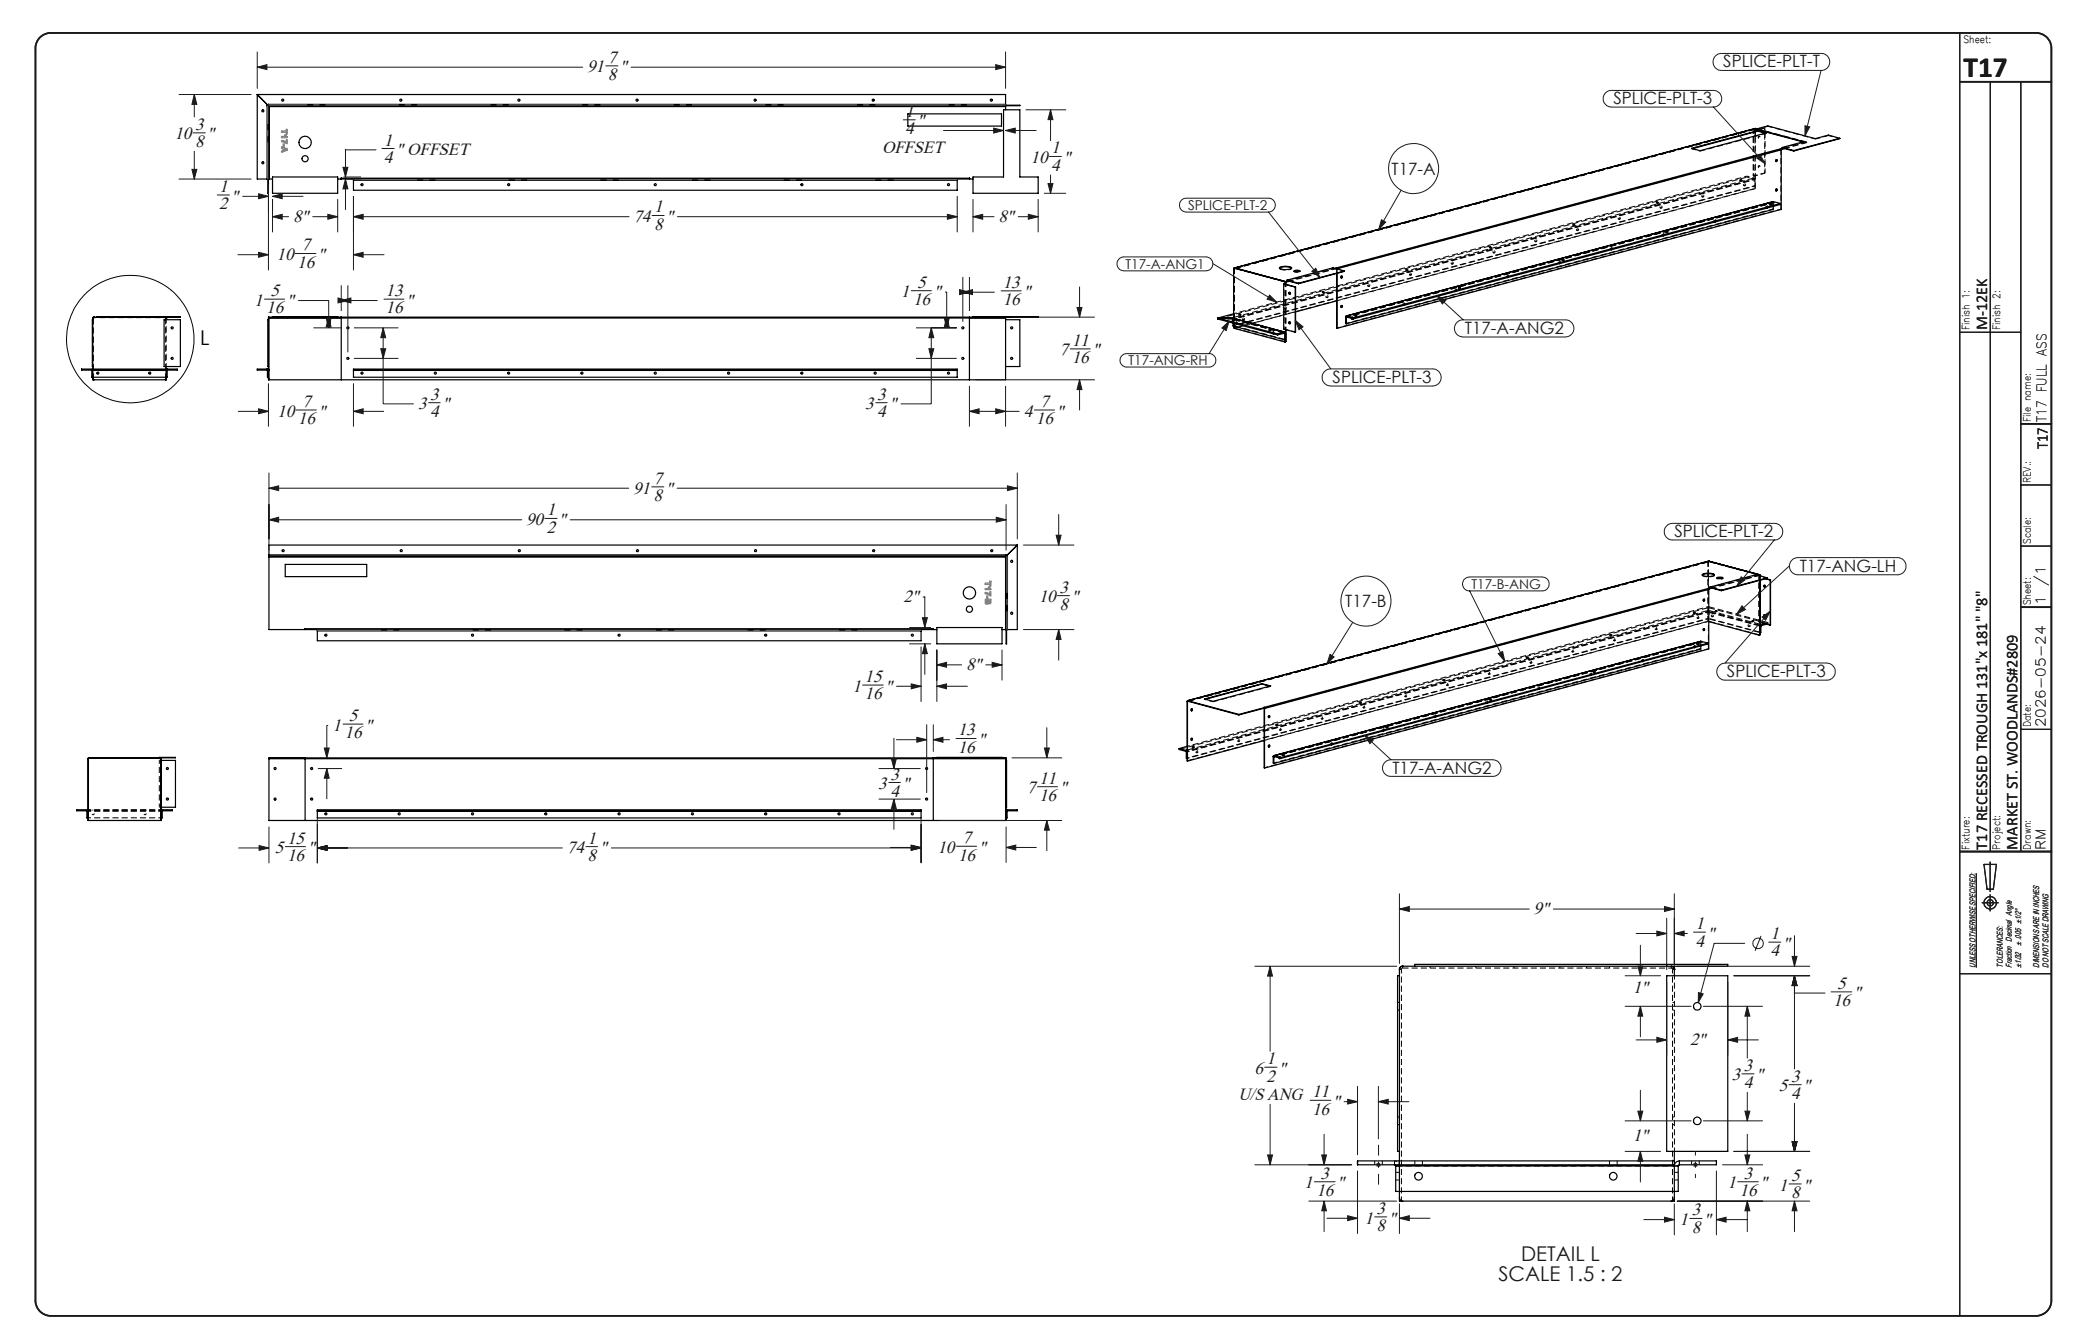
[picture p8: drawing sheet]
<svg xmlns="http://www.w3.org/2000/svg" width="432mm" height="279mm" viewBox="0 0 432 279" stroke-linecap="round" stroke-linejoin="round" font-family="sans-serif">
<defs><g id="words">
<text font-size="6.1" fill="#191924" x="408.2" y="16.1">T17</text>
<text font-size="4.2" x="41.6" y="71.8">L</text>
<g font-size="4.2" fill="#191924">
<text x="316.2" y="262.1">DETAIL L</text>
<text x="311.5" y="266.3">SCALE 1.5 : 2</text>
</g>
<g font-size="3.7" fill="#191924">
<text x="122" y="15.1">91</text>
<text x="126.3" y="16.7">8</text>
<text x="126.3" y="13.1">7</text>
<text x="128.9" y="15.1">&quot;</text>
<text x="36.3" y="29">10</text>
<text x="40.6" y="27">3</text>
<text x="43.1" y="29">&quot;</text>
<text x="188.2" y="24.3">1</text>
<text x="188.2" y="27.9">4</text>
<text x="190.7" y="26.3">&quot;</text>
<text x="40.6" y="30.6">8</text>
<text x="79.8" y="30.2">1</text>
<text x="79.8" y="33.9">4</text>
<text x="82.4" y="32.2">&quot; OFFSET</text>
<text x="183.4" y="31.8">OFFSET</text>
<text x="214.3" y="33.9">10</text>
<text x="218.5" y="31.9">1</text>
<text x="218.5" y="35.5">4</text>
<text x="221.1" y="33.9">&quot;</text>
<text x="45.6" y="39.9">1</text>
<text x="48.1" y="41.9">&quot;</text>
<text x="45.6" y="43.5">2</text>
<text x="60.9" y="46.2">8&quot;</text>
<text x="131.7" y="46.2">74</text>
<text x="136" y="47.8">8</text>
<text x="136" y="44.2">1</text>
<text x="138.5" y="46.2">&quot;</text>
<text x="207.6" y="46.2">8&quot;</text>
<text x="62.7" y="52.1">7</text>
<text x="57.5" y="54.1">10</text>
<text x="61.8" y="55.7">16</text>
<text x="66.1" y="54.1">&quot;</text>
<text x="190.7" y="59.8">5</text>
<text x="208.5" y="59.8">13</text>
<text x="52.8" y="63.6">1</text>
<text x="55.3" y="65.2">16</text>
<text x="56.2" y="61.6">5</text>
<text x="59.6" y="63.6">&quot;</text>
<text x="80.2" y="65.2">16</text>
<text x="80.2" y="61.6">13</text>
<text x="84.4" y="63.6">&quot;</text>
<text x="187.3" y="61.8">1</text>
<text x="189.8" y="63.4">16</text>
<text x="194.1" y="61.8">&quot;</text>
<text x="208.5" y="63.4">16</text>
<text x="212.8" y="61.8">&quot;</text>
<text x="222.8" y="71.9">11</text>
<text x="220.3" y="73.9">7</text>
<text x="222.8" y="75.5">16</text>
<text x="227.1" y="73.9">&quot;</text>
<text x="89.4" y="83.1">3</text>
<text x="182.4" y="83.1">3</text>
<text x="57.6" y="86.6">10</text>
<text x="61.9" y="88.2">16</text>
<text x="62.8" y="84.6">7</text>
<text x="66.2" y="86.6">&quot;</text>
<text x="86.9" y="85.1">3</text>
<text x="89.4" y="86.7">4</text>
<text x="92" y="85.1">&quot;</text>
<text x="179.9" y="85.1">3</text>
<text x="182.4" y="86.7">4</text>
<text x="184.9" y="85.1">&quot;</text>
<text x="212.8" y="86.6">4</text>
<text x="215.4" y="88.2">16</text>
<text x="216.3" y="84.6">7</text>
<text x="219.7" y="86.6">&quot;</text>
<text x="135.9" y="100.6">7</text>
<text x="113.7" y="107.2">1</text>
<text x="131.6" y="102.6">91</text>
<text x="135.9" y="104.2">8</text>
<text x="138.4" y="102.6">&quot;</text>
<text x="109.4" y="109.2">90</text>
<text x="113.7" y="110.8">2</text>
<text x="116.2" y="109.2">&quot;</text>
<text x="187.8" y="125.2">2&quot;</text>
<text x="215.9" y="125.2">10</text>
<text x="220.2" y="123.2">3</text>
<text x="222.8" y="125.2">&quot;</text>
<text x="220.2" y="126.8">8</text>
<text x="177.2" y="143.8">1</text>
<text x="179.7" y="141.8">15</text>
<text x="184" y="143.8">&quot;</text>
<text x="200.8" y="139.3">8&quot;</text>
<text x="72.5" y="149.9">5</text>
<text x="179.7" y="145.4">16</text>
<text x="69.1" y="151.9">1</text>
<text x="71.7" y="153.5">16</text>
<text x="75.9" y="151.9">&quot;</text>
<text x="199.1" y="152.9">13</text>
<text x="203.4" y="154.9">&quot;</text>
<text x="199.1" y="156.5">16</text>
<text x="182.6" y="164">3</text>
<text x="185.1" y="165.7">4</text>
<text x="185.1" y="162.1">3</text>
<text x="187.6" y="164">&quot;</text>
<text x="213.5" y="164.9">7</text>
<text x="216" y="166.5">16</text>
<text x="216" y="162.9">11</text>
<text x="220.3" y="164.9">&quot;</text>
<text x="57.1" y="177.4">5</text>
<text x="59.7" y="175.4">15</text>
<text x="59.7" y="179">16</text>
<text x="64" y="177.4">&quot;</text>
<text x="117.9" y="177.4">74</text>
<text x="122.2" y="175.4">1</text>
<text x="122.2" y="179">8</text>
<text x="124.7" y="177.4">&quot;</text>
<text x="194.9" y="177.3">10</text>
<text x="199.2" y="178.9">16</text>
<text x="200.1" y="175.3">7</text>
<text x="203.5" y="177.3">&quot;</text>
<text x="318.8" y="190.1">9&quot;</text>
<text x="352.5" y="193.2">1</text>
<text x="352.5" y="196.8">4</text>
<text x="355" y="195.2">&quot;</text>
<text x="368.1" y="195.2">1</text>
<text x="370.6" y="197.2">&quot;</text>
<text x="368.1" y="198.8">4</text>
<text x="339.4" y="206.4">1&quot;</text>
<text x="381.1" y="209.2">16</text>
<text x="382" y="205.6">5</text>
<text x="385.4" y="207.6">&quot;</text>
<text x="263.3" y="221.2">1</text>
<text x="351.3" y="217.3">2&quot;</text>
<text x="260.8" y="223.2">6</text>
<text x="263.3" y="224.8">2</text>
<text x="265.9" y="223.2">&quot;</text>
<text x="360" y="224.6">3</text>
<text x="362.5" y="222.6">3</text>
<text x="362.5" y="226.2">4</text>
<text x="365.1" y="224.6">&quot;</text>
<text x="369.8" y="226.9">5</text>
<text x="372.4" y="224.9">3</text>
<text x="374.9" y="226.9">&quot;</text>
<text x="257.5" y="228.7">U/S ANG 11</text>
<text x="272.8" y="231.7">16</text>
<text x="277.1" y="230.1">&quot;</text>
<text x="372.4" y="228.5">4</text>
<text x="339.4" y="237.2">1&quot;</text>
<text x="274.6" y="245.1">3</text>
<text x="362.5" y="245.1">3</text>
<text x="372.4" y="245.5">5</text>
<text x="271.1" y="247">1</text>
<text x="273.7" y="248.7">16</text>
<text x="278" y="247">&quot;</text>
<text x="359.1" y="247">1</text>
<text x="361.7" y="248.7">16</text>
<text x="366" y="247">&quot; 1</text>
<text x="372.4" y="249.1">8</text>
<text x="374.9" y="247.5">&quot;</text>
<text x="283.6" y="254.4">1</text>
<text x="286.2" y="252.4">3</text>
<text x="286.2" y="256">8</text>
<text x="288.7" y="254.4">&quot;</text>
<text x="349.2" y="254.7">1</text>
<text x="351.7" y="252.7">3</text>
<text x="351.7" y="256.3">8</text>
<text x="354.2" y="254.7">&quot;</text>
</g>
<g font-size="3.5" fill="#191924">
<text x="358.3" y="14">SPLICE-PLT-T</text>
<text x="335.4" y="21.7">SPLICE-PLT-3</text>
<text x="289.3" y="36.3">T17-A</text>
<text x="304.5" y="69.5">T17-A-ANG2</text>
<text x="277" y="79.7">SPLICE-PLT-3</text>
<text x="348.1" y="111.7">SPLICE-PLT-2</text>
<text x="374.2" y="118.9">T17-ANG-LH</text>
<text x="279.7" y="126.2">T17-B</text>
<text x="359" y="140.8">SPLICE-PLT-3</text>
<text x="289.5" y="160.9">T17-A-ANG2</text>
</g>
<g font-size="3.4" fill="#191924">
<text x="413.1" y="68.7" transform="rotate(-90 413.1 68.7)">M-12EK</text>
<text x="425.7" y="93.4" transform="rotate(-90 425.7 93.4)">T17</text>
<text x="413.1" y="176.6" transform="rotate(-90 413.1 176.6)">T17 RECESSED TROUGH 131&quot;x 181&quot; &quot;8&quot;</text>
<text x="419.4" y="176.6" transform="rotate(-90 419.4 176.6)">MARKET ST. WOODLANDS#2809</text>
</g>
<g font-size="2.8" fill="#191924">
<text x="247" y="43.6">SPLICE-PLT-2</text>
<text x="234" y="55.8">T17-A-ANG1</text>
<text x="234.6" y="75.9">T17-ANG-RH</text>
<text x="425.5" y="87.7" transform="rotate(-90 425.5 87.7)">T17 FULL ASS</text>
<text x="305.9" y="122.4">T17-B-ANG</text>
<text x="425.2" y="125.8" transform="rotate(-90 425.2 125.8)">1</text>
<text x="425.2" y="121.7" transform="rotate(-90 425.2 121.7)">/1</text>
<text x="425.2" y="151.2" transform="rotate(-90 425.2 151.2)">2026-05-24</text>
<text x="425.2" y="176.6" transform="rotate(-90 425.2 176.6)">RM</text>
</g>
<g font-size="2.1" fill="#191924">
<text x="408.2" y="8.9">Sheet:</text>
<text x="409.5" y="68.7" transform="rotate(-90 409.5 68.7)">Finish 1:</text>
<text x="415.8" y="68.7" transform="rotate(-90 415.8 68.7)">Finish 2:</text>
<text x="422.2" y="87.7" transform="rotate(-90 422.2 87.7)">File name:</text>
<text x="422.2" y="100.4" transform="rotate(-90 422.2 100.4)">REV.:</text>
<text x="422.2" y="113.1" transform="rotate(-90 422.2 113.1)">Scale:</text>
<text x="422.2" y="125.8" transform="rotate(-90 422.2 125.8)">Sheet:</text>
<text x="422.2" y="151.2" transform="rotate(-90 422.2 151.2)">Date:</text>
<text x="409.5" y="176.6" transform="rotate(-90 409.5 176.6)">Fixture:</text>
<text x="415.8" y="176.6" transform="rotate(-90 415.8 176.6)">Project:</text>
<text x="422.2" y="176.6" transform="rotate(-90 422.2 176.6)">Drawn:</text>
</g>
<g font-size="1.7" fill="#191924">
<text x="420.2" y="196.6" transform="rotate(-90 420.2 196.6)">± .005 ±1/2°</text>
<text x="410.7" y="201.1" transform="rotate(-90 410.7 201.1)">UNLESS OTHERWISE SPECIFIED:</text>
<text x="416.4" y="201.1" transform="rotate(-90 416.4 201.1)">TOLERANCES:</text>
<text x="418.3" y="201.1" transform="rotate(-90 418.3 201.1)">Fraction Decimal Angle</text>
<text x="420.2" y="201.1" transform="rotate(-90 420.2 201.1)">±1/32</text>
<text x="424" y="201.1" transform="rotate(-90 424 201.1)">DIMENSIONS ARE IN INCHES</text>
<text x="425.9" y="201.1" transform="rotate(-90 425.9 201.1)">DO NOT SCALE DRAWING</text>
</g>
</g></defs>
<g fill="none" stroke="#191924" stroke-width=".21">
<path d="M37.2 19.6h15M40.4 19.6l.5 2.1h-1zM40.4 19.6v4.7M53.5 14l2-.6v1.1zM53.5 10.8v7.6M53.5 14h67.6M125.9 13.7h2.5M131.2 14h77.9M207 13.4l2.1 .6-2.1 .5zM209.1 10.8v7.6M333.8 19.3l1-.5h21.4a1.73 1.73 0 0 1 1.7 1.7 1.73 1.73 0 0 1-1.7 1.8h-21.2a1.73 1.73 0 0 1-1.6-1.1 1.73 1.73 0 0 1 .4-1.9zM356.7 11.6l1-.5h20.9a1.76 1.76 0 0 1 1.8 1.8 1.76 1.76 0 0 1-1.8 1.7h-20.7a1.78 1.78 0 0 1-1.6-1.1 1.78 1.78 0 0 1 .4-1.9z"/>
<path d="M378.6 14.6l-3.4 13.6M37.2 37.2h15M39.9 35.2h1l-.5 2zM40.2 27.6h2.5M40.4 31.4v5.8M55.8 38.5v17.6M71.3 34.8h1l-.5 2zM71.5 36.8h3.5M71.8 37.2l.5 2.1h-1zM71.8 37.2v6.4M72.2 37.2h2.8M78.2 31.2h-6.4v5.6"/>
<path d="M79.4 30.9h2.6M187.8 24.9h2.5M196.1 27.1h12.5M206.6 26.6l2 .5-2 .6zM209.1 27.1l2-.5v1.1zM209.1 27.1h6.3M213.3 22.8h8.3M217.9 38.2h1l-.5 2zM218.2 32.5h2.5M218.4 22.8l.5 2.1h-1zM218.4 22.8v6.4M218.4 36.4v3.8"/>
<path d="M291.3 39.5l-4.7 8.2M356.2 22.2l10.7 11.8M365.2 32.8l.7-.6 1 1.8zM375.2 26.1l1 .3-1 1.8zM45.2 40.5h2.5M49.5 53h6.3M50.4 40.8h5.4M53.8 40.3l2 .5-2 .5zM53.8 52.5l2 .5-2 .5zM56.7 45l2-.4v1zM56.7 40.8l2-.5v1zM56.7 41.5v6.7"/>
<path d="M56.7 45h3.3M56.7 40.8h6.3M61.4 52.7h4.3M65 45h5.2M68.2 44.6l2 .4-2 .6zM70.2 41.5v6.7M70.9 59.3v5.4M72.3 59.3v13.9M73.5 45l2-.4v1zM73.5 53l2-.5v1zM73.5 40.8v15.3M73.5 45h57.3"/>
<path d="M73.5 53h6.3M135.6 44.8h2.5M140.8 45h58.2M197 44.6l2 .4-2 .6zM199 40.8v7.4M200.2 57.6v9.3M201.5 57.6v7.1M202.3 45l2-.4v1zM202.3 45h4.4M202.3 41.5v6.7M211.7 45h4.1M213.8 44.6l2 .4-2 .6z"/>
<path d="M215.8 41.5v6.7M217.1 40.2h4.5M224.4 59.6v6.3M232.7 53.8l.8-.4h17.2a1.45 1.45 0 0 1 1.5 1.5 1.45 1.45 0 0 1-1.5 1.4h-17.1a1.46 1.46 0 0 1-1.3-.9 1.46 1.46 0 0 1 .4-1.6zM245.7 41.6l.8-.4h17.2a1.45 1.45 0 0 1 1.4 1.5 1.45 1.45 0 0 1-1.4 1.4h-17a1.46 1.46 0 0 1-1.4-.9 1.46 1.46 0 0 1 .4-1.6zM252.2 54.8l13.2 8M263.7 44.1l10.7 13.6M272.7 56.4l.8-.6 .9 1.9zM287.2 45.7l.9 .5-1.5 1.5zM54.9 62.2h4.3M55.8 79.7v9M62 62.5h6.3v5.7"/>
<path d="M65.2 68.2h5.8M67.8 66.1h1l-.5 2.1zM68.3 65.9l.5 2.1h-1zM70.3 61.9l2 .6-2 .5zM70.9 62.5l2.1-.6v1.1zM70.9 62.5h7.6M73.5 79.7v9M73.6 68.2h9.2M73.6 74.5h9.2M79.2 72.5h1l-.5 2zM79.7 68.2l.5 2h-1zM79.7 68.2v15.8h6.3"/>
<path d="M79.8 62.2h4.2M189.4 60.4h4.3M190.4 68.2h8.5M190.4 74.5h8.5M193.1 72.5h1l-.5 2zM193.6 68.2l.5 2h-1zM193.6 68.2v15.8h-6.3M196.3 66.1h1l-.5 2.1zM196.5 60.7h.3v7.5M196.8 65.9l.5 2.1h-1zM199.5 60.2l2 .5-2 .5zM200.2 60.7l2-.5v1z"/>
<path d="M200.2 60.7h6.6M202.8 79h24.8M208.1 60.5h4.3M210.3 65.9h17.3M222.4 72.5h4.3M223.9 63.9h1l-.5 2zM224.4 79l.5 2h-1zM224.4 79v6.3M233.2 74l.9-.5h17.3a1.39 1.39 0 0 1 1.4 1.4 1.39 1.39 0 0 1-1.4 1.4h-17.2a1.41 1.41 0 0 1-1.2-.8 1.41 1.41 0 0 1 .2-1.5zM254 68.2l1.6-1.5-.7 2zM255.6 66.7l-4.2 6.8M263.9 61.3l1.5 1.5-2-.6z"/>
<path d="M269.3 66.6l1.6 1.3-.8 .6zM269.3 66.6l7.3 10.1M275.3 77.3a1.64 1.64 0 0 1 1.3-.6h21.2a1.78 1.78 0 0 1 1.8 1.8 1.78 1.78 0 0 1-1.8 1.8h-21.2a1.78 1.78 0 0 1-1.6-1.1 1.78 1.78 0 0 1 .3-1.9zM298.7 61.5l1.9 .9-.7 .8zM298.7 61.5l5.5 5M302.8 67.1a1.66 1.66 0 0 1 1.4-.6h21.2a1.78 1.78 0 0 1 1.8 1.8 1.78 1.78 0 0 1-1.8 1.8h-21.2a1.78 1.78 0 0 1-1.7-1.1 1.78 1.78 0 0 1 .3-1.9zM49.5 85.5h6.3M53.8 85l2 .5-2 .5zM55.9 98.3v16.1M61.5 85.2h4.3M73.5 85.5l2-.5v1zM73.5 85.5h6.3"/>
<path d="M89 83.7h2.6M182 83.7h2.5M201.5 85.5l2.1-.5v1zM201.5 85.5h10.4M201.5 80.2v8.5M207 85l2.1 .5-2.1 .5zM209.1 80.2v8.5M211.5 98.3v13.7M215 85.2h4.3M55.9 101.5l2-.5v1zM55.9 108.1l2-.6v1zM55.9 101.5h74.8"/>
<path d="M55.9 108.1h52.6M113.3 107.8h2.5M118.5 108.1h90.7M135.5 101.2h2.5M140.8 101.5h70.7M207.1 107.5l2.1 .6-2.1 .4zM209.2 104.9v9.5M209.4 101l2.1 .5-2.1 .5zM212.8 113.3h10.5M219.6 111.3h1l-.5 2zM220.1 107v6.3M346.5 109.3l.3-.3 .9-.2h21.2a1.73 1.73 0 0 1 1.7 1.7 1.73 1.73 0 0 1-1.7 1.8h-21.2a1.71 1.71 0 0 1-1.6-1.1 1.71 1.71 0 0 1 .4-1.9z"/>
<path d="M362 119.9l.8 .6-1.7 1.3zM368.9 112.2l-7.8 9.6M372 117.7l-11 10M372.4 116.6a1.82 1.82 0 0 1 1.4-.7h20.7a1.78 1.78 0 0 1 1.7 1.8 1.78 1.78 0 0 1-1.7 1.8h-20.7a1.78 1.78 0 0 1-1.6-1.1 1.78 1.78 0 0 1 .2-1.8zM189.1 130.5h4.4M189.1 133.8h4.4M191.5 134.5v11.3M191.8 128.4h1l-.5 2.1zM191.9 124.1h.4v6.4M192.3 133.8l.5 2.1h-1zM192.3 133.8v6.4M194.8 138.2l2-.5v1z"/>
<path d="M194.8 135.1v10.7M194.8 138.2h5.1M204.9 138.2h3.4M206.3 137.7l2 .5-2 .5zM208.3 135.1v6.3M212.8 130.9h10.5M219.9 123.8h2.5M220.1 130.9l.5 2h-1zM220.1 130.9v6.3M276.5 136l.9 .6-1.5 1.4zM281.2 129.4l-5.3 8.6M304.4 120.4l.6-.3 .5-.2h15.1a1.45 1.45 0 0 1 1.5 1.5 1.45 1.45 0 0 1-1.5 1.4h-15.1a1.46 1.46 0 0 1-1.3-.8 1.46 1.46 0 0 1 .2-1.6z"/>
<path d="M305.5 122.8l7.3 14.7M311.5 135.9l.9-.5 .4 2.1zM357.5 138.3l.4-.3 .8-.2h21.1a1.78 1.78 0 0 1 1.7 1.8 1.78 1.78 0 0 1-1.7 1.8h-21.1a1.78 1.78 0 0 1-1.7-1.1 1.78 1.78 0 0 1 .5-2zM362.2 125.9l.7 .8-1.9 1zM366.3 128.3l1.7-1.2-.9 1.8zM368 127.1l-9.3 10.7M66.1 159.8h5M67.4 155.5h1l-.5 2.1zM67.9 159.8l.5 2h-1zM67.9 159.8v6.3M68.2 150.8h-.3v6.8M71.3 150.5h4.2"/>
<path d="M179.3 142.4h4.3M182.7 159.8h8.7M185.3 157.7h1l-.5 2.1zM185.8 153.4v6.4M186.3 153.8h6.4M186.4 142.7h5.1M189.4 142.2l2.1 .5-2.1 .5zM190.6 153.3l2.1 .5-2.1 .5zM192.7 150.6v14.3M194 153.8l2-.5v1zM194 150.6v5.7M194 153.8h3.4"/>
<path d="M194.8 142.7l2-.5v1zM194.8 142.7h6.3M198.7 153.5h4.3M210.3 157.6h10.5M217.1 155.5h1.1l-.6 2.1zM217.6 151.2v6.4M283.7 152.8l1.8 1-.7 .8zM283.7 152.8l5.4 5.1M288 158.4l.3-.2 .8-.3h21.2a1.73 1.73 0 0 1 1.8 1.8 1.73 1.73 0 0 1-1.8 1.7h-21.2a1.71 1.71 0 0 1-1.5-1.1 1.71 1.71 0 0 1 .4-1.9zM49.6 176.3h6.3M53.9 175.8l2 .5-2 .5zM55.9 171.8v7.7"/>
<path d="M59.3 176h4.3M66 176.3l2-.5v1zM66 169.9v9.6M66 176.3h51M121.7 176h2.6M127 176.3h64.5M182.7 166.1h8.7M184.7 162.7h2.6M185.1 176.2h6.4M185.8 166.1l.5 2h-1zM185.8 166.1v6.4M189.4 175.7l2.1 .5-2.1 .5z"/>
<path d="M189.4 175.8l2.1 .5-2.1 .5zM191.5 169.9v9.6M195.3 170.6h25.5M198.8 175.9h4.3M209.2 176.2l2-.5v1zM209.2 171.8v7.6M209.2 176.2h6.3M215.6 163.5h4.3M217.6 170.6l.6 2h-1.1zM217.6 170.6v6.3M290.9 189l2.1-.5v1zM290.9 185.8v14.5"/>
<path d="M290.9 189h27M322.9 189h25.2M340.1 194.1h6.4M341 196.5v6.3M344.5 193.6l2 .5-2 .5zM346 188.5l2.1 .5-2.1 .5zM346.5 190.9v10.7M348.1 194.1l2-.5v1zM348.1 185.8v14.5M348.1 194.1h2.7M352.1 193.8h2.5M362.7 196.1h-6.3l-3.3 12.3"/>
<path d="M366.1 194.6l-1.2 3.1M367.7 195.9h2.5M372.6 198.8h1l-.5 2.1zM373.1 194.5v6.4M410.9 181.5v19.6M260.9 200.9h29.5M264.1 200.9l.4 2h-1zM264.1 200.9v17.6M337.9 202.8h7.3M337.9 209.2h13.7M340.1 216.2h6.4M340.5 200.8h1l-.5 2z"/>
<path d="M341 209.2l.5 2h-1zM341 209.2v6.3M344.5 215.7l2 .5-2 .5zM346.5 204.1v15.3M348.7 200.9h27.5M353.1 206.3l1 .3-1 1.8zM354.1 209.2h12.3M359.2 216.2l2-.5v1zM359.2 204.1v15.3M359.2 216.2h6.3M360.5 202.8h15.7M363.3 209.2l.5 2h-1z"/>
<path d="M363.3 209.2v10.8M373.1 202.8l.5 2.1h-1zM373.1 202.8v19.4M373.1 206.4h6.3M380.7 206.2h4.3M262.9 221.9h2.6M264.1 229.6v12.5M272.4 228.7h4.3M275.3 235.8v6.3M279.4 229h2.8M280.2 228.5l2 .5-2 .5zM282.2 225.8v14.3"/>
<path d="M286.6 229l2-.5v1zM286.6 225.8v10.9M286.6 229h6.3M337.9 239.4h7.3M337.9 233h13.7M340.5 231h1l-.5 2zM341 239.4l.5 2h-1zM341 226.7v6.3M341 239.4v6.3M354.1 233h12.3M360.5 239.4h15.7M362.1 223.2h2.6"/>
<path d="M362.8 231h1l-.5 2zM363.3 227.1v5.9M363.3 235.8v6.3M371.9 225.5h2.6M372.6 237.3h1l-.5 2.1zM373.1 229.3v10.1M260.9 242.1h20.1M263.5 240.1h1l-.4 2zM272.1 249.7h18.3M273.3 245.7h4.3M274.8 240.1h1l-.5 2zM275.3 249.7l.5 2h-1z"/>
<path d="M275.3 249.7v6.3M275.9 253.3h6.3M280.2 252.7l2 .6-2 .5zM282.2 243.4v13M285.8 253h2.5M286.1 242.1h1M286.2 241.8l.7 .7M286.6 241.7v.9M286.9 241.8l-.7 .7M290.9 253.3l2.1-.6v1.1zM290.9 253.3h6.4M290.9 250.3v6.1"/>
<path d="M341.7 253.5h6.4M346 253l2.1 .5-2.1 .6zM348.1 250.3v6.4M348.7 249.7h27.5M351.3 253.3h2.5M352 242.1h1M352.1 241.8l.7 .7M352.5 241.7v.9M352.8 241.8l-.7 .7M356.8 253.5l2-.5v1.1zM356.8 243.4v13.3M356.8 253.5h6.4"/>
<path d="M358.1 242.1h8.3M361.2 245.7h4.3M362.8 240.1h1l-.5 2zM363.3 249.7l.5 2h-1zM363.3 249.7v6.3M371.9 246.1h2.6M373.1 249.7l.5 2h-1zM373.1 249.7v6.3"/>
<circle cx="293.9" cy="35" r="5.2"/>
<circle cx="284" cy="125" r="5.2"/>
<circle cx="365.5" cy="196.1" r="1.09"/>
</g>
<g fill="none" stroke="#191924" stroke-width=".25">
<path d="M407.4 6.8v266.7M413.8 17v160M420.1 17v160M407.4 69.1h12.7M420.1 113.5h6.4M420.1 100.8h6.4M420.1 151.6h6.4M407.4 177h19.1M412.5 179.7h2.5l-.6 5.2h-1.3zM413.7 179.2v6.1M412.1 187.7h3.3M413.7 186v3.4"/>
<path d="M407.4 202.4h19.1"/>
<circle cx="413.7" cy="187.7" r=".66"/>
<circle cx="413.8" cy="187.7" r="1.29"/>
</g>
<path d="M8.2 7.9a3.3 3.3 0 0 1 2.3-1.1h412.8a3.2 3.2 0 0 1 3.2 3.2v260.4a3.2 3.2 0 0 1-3.2 3.1h-412.8a3.2 3.2 0 0 1-3.1-3.1v-260.4a3.2 3.2 0 0 1 .8-2.1zM407.4 17h19.1M420.1 88.1h6.4M420.1 126.2h6.4M407.4 177h19.1" fill="none" stroke="#191924" stroke-width=".35"/>
<g fill="none" stroke="#000" stroke-width=".21" stroke-dasharray="1.3 .6" stroke-dashoffset=".4" stroke-linecap="butt">
<path d="M266.4 56a2.21 2.21 0 0 0 2.1-.3M277.1 55.8l-9.5 2.5M313.6 57.7v-.1a.17 .17 0 0 0 .1-.3 .17 .17 0 0 0-.3 0 .17 .17 0 0 0 0 .2M324.3 54.8l.1-.1a.17 .17 0 0 0 0-.2 .17 .17 0 0 0-.2-.1 .17 .17 0 0 0-.1 .2M335.1 51.9l.1-.1a.17 .17 0 0 0 0-.2 .17 .17 0 0 0-.2-.1 .17 .17 0 0 0-.1 .2M345.9 49l.1-.1a.17 .17 0 0 0 0-.2 .17 .17 0 0 0-.2-.1 .17 .17 0 0 0-.1 .3M356.7 46.1v-.1a.17 .17 0 0 0 .1-.2 .17 .17 0 0 0-.3-.1 .17 .17 0 0 0 0 .3M367.5 43.2v-.1a.17 .17 0 0 0 0-.2 .17 .17 0 0 0-.2 0 .17 .17 0 0 0-.1 .2M368.7 42.2v.7M368.7 42.1l-88.8 23.8M256.3 66.4v.7M257.1 67.3l.1-.1a.16 .16 0 0 0-.1-.2 .16 .16 0 0 0-.2 .1"/>
<path d="M264.8 69.4l.1-.2a.16 .16 0 0 0-.1-.2 .16 .16 0 0 0-.2 .1M277.9 62.5l87-23.3M279.8 65.9l88.7-23.8M279.8 67.3l88.7-23.8M280 65.9l88.7-23.8M281.1 66.3l-.2-.2a.16 .16 0 0 1 .1-.2 .16 .16 0 0 1 .2 .2M292 63.4h.1a.17 .17 0 0 0 0-.3 .17 .17 0 0 0-.2 0 .17 .17 0 0 0-.1 .2M302.8 60.5h.1a.17 .17 0 0 0 0-.3 .17 .17 0 0 0-.2 0 .17 .17 0 0 0-.1 .2M355.2 119.2v-2.4M365.1 119.6l-9.6 2.5M341.6 137.5l.1-.1a.17 .17 0 0 0 0-.2 .17 .17 0 0 0-.2-.1 .17 .17 0 0 0-.1 .3M352.4 134.6v-.1a.17 .17 0 0 0 .1-.2 .17 .17 0 0 0-.3-.1 .17 .17 0 0 0 0 .3"/>
<path d="M353.6 133.5v.8M353.6 133.5l-88.7 23.8M367.6 129.4l-.7 .2M264.7 157.3l88.8-23.8M264.7 158.6l88.8-23.7M264.9 157.3l88.7-23.8M266 157.7l-.2-.2a.16 .16 0 0 1 .1-.2 .16 .16 0 0 1 .2 .1M276.9 154.8l.1-.1a.17 .17 0 0 0 0-.2 .17 .17 0 0 0-.2 0 .17 .17 0 0 0-.1 .2M287.7 151.9h.1a.17 .17 0 0 0 0-.3 .17 .17 0 0 0-.2 0 .17 .17 0 0 0-.1 .2M298.5 149h.1a.17 .17 0 0 0 0-.3 .17 .17 0 0 0-.2 0 .17 .17 0 0 0-.1 .2M309.3 146.2v-.1a.17 .17 0 0 0 .1-.3 .17 .17 0 0 0-.3 0 .17 .17 0 0 0 0 .2M320.1 143.3v-.1a.17 .17 0 0 0 .1-.2 .17 .17 0 0 0-.3-.1 .17 .17 0 0 0 0 .2"/>
<path d="M330.8 140.4l.1-.1a.17 .17 0 0 0 0-.2 .17 .17 0 0 0-.2-.1 .17 .17 0 0 0-.1 .2M348.1 201.2l-.3-.2-.3-.1M285.8 241.3v.8M287.4 242.1v-.8M289.9 242.1v-.8M290.2 242.4h.8M290.2 245.3h.8M290.9 242.1v-.8M291 242.1v-.8M291 243.7h-.8M291.4 249.6v-48.1M294.1 241.3v.8"/>
<path d="M295.7 242.1v-.8M334.6 241.3v.8M336.2 242.1v-.8M347.7 249.6v-48.1M348.1 242.4h.8M348.1 245.3h.8M348.9 243.7h-.8M349.2 242.1v-.8M351.7 241.3v.8M353.3 242.1v-.8"/>
</g>
<g fill="none" stroke="#000" stroke-width=".21" stroke-dasharray="1.3 .6" stroke-linecap="butt">
<path d="M351.7 30.9v-.1M351.7 30.9h.2M353.5 31.4v-.1M361.7 37.4v.2M362.1 37.6v-.2M362.6 38.6h.1M362.8 38.2h-.1M363.2 36.6v.2M364.5 27.2h.1M364.5 36.6h.1M364.7 37l.2 .3M364.7 37.2v.1"/>
<path d="M364.7 37v.2M364.7 37.3h.2M364.7 38.6l.2 .1M364.9 26.8v-.1M364.9 26.8h.1M364.9 27.4v-.6M365 26.8v-.1M365.3 26.8l10.3 2.7M365.6 28.7l.1 .1M365.6 34.9h.1M365.8 28.4l-.1-.1M365.8 34.5l-.1-.1"/>
<path d="M367.1 27.7h.1M367.2 27.7v-.1M367.5 26.3v-.1M369.2 33.6h.1M369.2 39.7h.1M369.3 33.1l-.2 .3 .2 .2M369.3 39.3l-.2 .2 .2 .2M369.4 33.2l-.1-.1M369.4 39.3h-.1M370.2 31v.1M370.2 30.9v.1M370.2 31v-.1"/>
<path d="M370.2 31l.1 .1M374.8 29.5h.2M375 29.5v-.1M375.6 29.6v-.1M377.4 28.9v-.1M380.1 28.2v-.1M256.5 55.9l.1-.1M256.6 55.8v-.1M256.6 55.9l.1-.1M256.6 55.9v-.1M256.7 55.7v.1M266 55.7v.1"/>
<path d="M266 55.7l.4 .3M268.5 55.8v-.1M269 56.3v.1M269.1 56.4l.1 .1M270.3 56.4v-.1M277.1 55.8v-.1M277.8 55.8v-.1M277.9 55.8h-.1M278 55.8h-.2M278 55.8l-.1-.1M278.8 57.8h.1M278.9 57.4l-.2 .2 .2 .2"/>
<path d="M279 57.4h-.1M284.4 59.5l.2 .1M284.7 59.2l-.2-.1M292.3 56v.2M292.7 56.2v-.2M293.1 57.2h.2M293.4 56.8h-.2M301.8 54.9h.1M302 54.5h-.1M303.2 59.7v.2M303.6 59.9v-.2M309.6 51.3v.3"/>
<path d="M310.1 51.6v-.3M310.5 52.6h.1M310.7 52.2l-.1-.1M313.3 57.6l.2 .1M313.4 57.5l.1 .2M313.6 57.3l-.2-.1M319.1 50.2l.2 .1M319.4 49.9l-.1-.1M324.1 54.8h.1M324.1 54.6l.1 .2M324.3 54.4l-.1-.1M324.8 54v.2"/>
<path d="M325.2 54.2v-.2M327 46.7v.2M327.4 46.9v-.2M327.8 47.9h.2M328.1 47.5h-.2M334.9 51.9h.1M334.9 51.7l.1 .2M335.1 51.5h-.1M336.5 45.6h.2M336.8 45.2h-.2M344.4 42v.3M344.8 42.3v-.3"/>
<path d="M345.2 43.2l.1 .1M345.4 42.9l-.1-.1M345.6 49h.2M345.7 48.9l.1 .1M345.9 48.6h-.2M346.3 48.2v.2M346.7 48.4v-.2M353.9 40.9l.1 .1M354.1 40.6l-.1-.1M356.4 46.1h.2M356.5 46l.1 .1M356.7 45.7h-.2"/>
<path d="M367.2 43.2h.1M367.2 43.1l.1 .1M367.5 42.8h-.2M367.9 42.4v.2M368.3 42.6v-.2M368.5 42.1l.2 .1M368.6 41.9l-.1 .2M368.7 43.5h-.2M368.7 42.1v.1M368.7 42.1v-.2M370.2 43.5h.1M17.9 76.7v.2"/>
<path d="M18.4 76.9v-.2M19 76.9v-.2M19 76.7l.3 .2M19.1 77h.2M19.1 77.8h.2M19.2 74.7h.1M19.2 68.4h.1M19.3 76.9v-.2M19.3 66.1h.1M19.3 77.4h-.2M19.3 74.3h-.1M19.3 67.9h-.1"/>
<path d="M19.4 66.1l.1-.1M19.4 66.1h-.1M19.5 66v-.1M19.5 65.9v.1M20.2 76.7v.2M20.6 76.9v-.2M21 66v-.1M23.5 66v-.1M25.7 65.9v.1M28.2 66v-.1M29.7 65.9v.1M30.9 66v-.1"/>
<path d="M30.9 76.7v.2M31.4 76.9v-.2M34.4 66v-.1M34.4 66.1v-.1M34.4 68.4h.1M34.4 74.7h.1M34.5 66l-.1-.1M34.5 66.1h-.1M34.5 77h.3M34.5 77.8h.3M34.5 67.9h-.1M34.5 74.3h-.1"/>
<path d="M34.8 77.4h-.3M34.8 76.9v-.2M35.5 76.7v.2M35.9 76.9v-.2M253.2 66.3h3.3M256.2 66.5v.2M256.3 66.1v-.1M256.3 66.3v-.2M256.3 66.3h.2M256.3 66.2v.1M256.3 66.3v.1M256.3 67.7h.2"/>
<path d="M256.3 66.4h.2M256.3 67.8l.2-.1M256.3 66.1l.2 .3M256.4 66.1l.1 .3M256.5 66.3v-.1M256.5 66.3l-.2-.1M256.5 66.3h-3.3M256.5 66.4l-.2-.1M256.6 68h-.1M256.6 68.3l.1-.1M256.6 66.7v-.2M256.7 68.2l10.5 2.9"/>
<path d="M256.7 68.2l-.1-.2M256.9 67.1l.1 .2M257.1 67.3h.2M257.2 66.9h-.2M257.6 65.3v.2M258 65.5v-.2M258.4 66.5h.1M258.6 66.1h-.1M263.8 68.6v.2M264.3 68.8v-.2M264.6 69.1l.1 .3M264.8 69.4h.1"/>
<path d="M264.8 68.9l-.1 .1M266.9 68.4h.1M267.1 64.2h.1M267.2 71.1h-.1M267.3 71.1h-.1M267.3 63.8h-.1M268.1 60.7l-.1 .1M268.1 66.9h-.1M268.1 61.2h.1M268.1 67.3h.1M274.9 60.7v.2M275.3 60.9v-.2"/>
<path d="M275.7 61.9h.2M276 61.5l-.1-.1M278.8 63.9h.1M278.9 63.5l-.2 .2 .2 .2M279 63.5h-.1M281 66.3h.1M281.2 66.1v.1M281.2 65.9h-.1M281.6 65.5v.2M282.1 65.7v-.2M291.8 63.4l.1 .1M291.8 63.3l.1 .2"/>
<path d="M292 63h-.1M302.5 60.5l.2 .1M302.6 60.4l.1 .2M302.8 60.2l-.2-.1M353.9 119.5v.1M355.1 116.8l.1-.2M355.1 116.8h.1M355.2 116.8h-.1M355.2 116.8l.1-.2M355.2 116.6v.1M355.2 116.6v.2M355.2 116.7l-.1 .1"/>
<path d="M356.4 119.6v-.1M365.1 119.6v-.1M365.7 119.9h-.1M365.9 119.6l-.2-.1M309.7 139.8h-.1M317.3 136.6v.2M317.7 136.8v-.2M318.1 137.8l.2 .1M318.4 137.5l-.1-.1M326.8 135.5l.2 .1M327.1 135.1h-.2M330.8 140h-.1"/>
<path d="M331.2 139.6v.2M331.7 139.8v-.2M334.7 132v.2M335.1 132.2v-.2M335.5 133.2h.2M335.8 132.8h-.2M341.3 137.5h.2M341.4 137.4l.1 .1M341.6 137.1h-.1M344.2 130.9h.1M344.5 130.5h-.2M352 127.3v.2"/>
<path d="M352.1 134.6h.2M352.2 134.5l.1 .1M352.4 134.2h-.2M352.5 127.5v-.2M352.8 133.8v.2M352.9 128.5l.1 .1M353.1 128.2l-.1-.1M353.2 134v-.2M353.5 133.5h.1M353.6 133.3l-.1 .2M353.6 134.9h-.1M353.6 133.5v-.2"/>
<path d="M354.1 124.9l.1 .1M354.1 131.1h.1M354.2 124.9l-.1-.2 .1-.2M354.2 131.1l-.1-.2 .1-.3M354.2 124.5h.1M354.2 130.6l.1 .1M354.3 130.7v-.1M355 126.9l.2 .4M355 127.1v.1M355 127.1v-.2M355 128.6h.2M355.1 129l.1 .2"/>
<path d="M355.1 122.4v-.1M355.2 127l-.2-.1M355.2 127.2l-.2-.1M355.2 127.3l-.2-.1M355.2 122.5l-.1-.1M355.2 129.2h-.1M355.2 129h-.1M355.2 129.2h.1M355.2 122.4h-.1M355.3 129.2l-.1-.2M355.3 127.2l-.1 .1M355.3 128.6h-.1"/>
<path d="M355.4 126.9l-.2 .1M355.4 127.1v-.2M355.4 127.1l-.2 .1M355.4 126.9l-.2 .4M355.4 127.1l-.1 .1M356 128.2h.1M356 127.8h-.1M356.5 127v.2M356.9 120.1v.1M357 127.2v-.2M358.2 120.2v-.1M363.6 130.3l.2-.1"/>
<path d="M363.6 129.8l-.1 .1M364.2 129v.2M364.6 129.2v-.2M365.6 129.3l.3 .1M365.7 129.3h-.1M365.8 132h-.1M365.8 132l-10.5-2.8M365.9 132h-.1M366.9 121.6l-.1 .1M366.9 127.8h-.1M366.9 122.1l.1-.1M366.9 128.2h.1"/>
<path d="M366.9 122.1l.2-.2M366.9 128.2l.2-.2M367.1 121.9l-.3-.2M367.1 128l-.3-.2M367.6 129.4v.2M367.6 129.6l-.3 .1M18.3 160h.1M18.4 157.7h-.1M18.4 159.5h-.1M18.5 157.5v.1M18.5 157.5l-.2 .2M20 157.6v-.1"/>
<path d="M22.5 157.6v-.1M24.7 157.5v.1M27.2 157.6v-.1M28.7 157.5v.1M29.9 157.6v-.1M33.4 157.6v-.1M33.4 157.5l.1 .1M33.4 160h.1M33.5 157.7h-.1M33.5 157.7l-.1-.2M33.5 158.1h-.4M33.5 159.5h-.1"/>
<path d="M247.6 147.6l.2-.3M247.6 153.7l.2-.2M247.7 147.7v.1M247.7 147.7l-.1-.1M247.7 153.9l-.1-.2M247.8 153.5v-.1M247.9 155.2v.2M248.3 155.4v-.2M248.7 156.4l.2 .1M249 156.1l-.2-.1M250.4 145.4v-.1M250.6 145.4h-.2"/>
<path d="M252.2 145.9v-.1M257.4 154.1l.1 .1M257.6 153.8l-.1-.1M262.8 147.2h.1M262.8 147.2v-.1M262.8 147.1v.1M262.8 147.1l.1 .1M263.7 149.2h.1M263.7 155.3h.1M263.8 149.2l-.1-.2 .1-.3M263.8 155.3l-.1-.2 .1-.2M263.8 148.7l.1 .1"/>
<path d="M263.8 154.9h.1M263.9 148.8v-.1M264.2 142.7v-.1M264.2 142.7l-.2-.1M265.2 150.6v.2M265.7 150.8v-.2M265.9 157.7h.2M266.1 151.8h.1M266.1 157.4v.2M266.2 157.3h-.2M266.3 151.4h-.1M266.6 156.9v.2"/>
<path d="M267 157.1v-.2M274.7 149.5h.2M275 149.1h-.1M276.7 154.8h.1M276.7 154.7l.1 .1M276.9 154.4h-.1M282.6 145.9v.2M283 146.1v-.2M283.4 147.1l.2 .1M283.7 146.8l-.2-.1M287.5 151.9l.1 .1M287.5 151.8l.1 .2"/>
<path d="M287.7 151.5h-.1M288.1 151.1v.2M288.6 151.3v-.2M292.1 144.8l.2 .1M292.4 144.4h-.2M298.2 149l.2 .1M298.3 148.9l.1 .2M298.5 148.7l-.1-.1M300 141.3v.2M300.4 141.5v-.2M300.8 142.5h.1M301 142.1h-.1"/>
<path d="M309 146.1l.2 .1M309.1 146l.1 .2M309.3 145.8l-.2-.1M309.5 140.2h.1M309.7 145.3v.2M310.1 145.5v-.2M319.8 143.3h.1M319.9 143.1v.2M320.1 142.9l-.2-.1M330.6 140.4h.1M330.6 140.2l.1 .2M16.9 168.3v.2"/>
<path d="M17.3 168.5v-.2M18 168.5v-.2M18.1 169.4h.2M18.3 168.5h-.3M18.3 168.6h-.2M18.3 170.4l.1 .1M18.3 169h-.2M18.3 166.3h.1M18.4 165.9h-.1M19.1 168.3v.2M19.6 168.5v-.2M29.9 168.3v.2"/>
<path d="M30.4 168.5v-.2M33.1 167.8h.4M33.4 170.5l.1-.1M33.4 166.3h.1M33.5 168.6h.3M33.5 169.4h.3M33.5 165.9h-.1M33.8 169h-.3M33.8 168.5v-.2M34.5 168.3v.2M34.9 168.5v-.2M290.6 210h.4"/>
<path d="M291 201.5h.4M291 208.4h-.4M291.4 201.5l.2-.3M291.4 201.5h-.4M291.6 201.2h56.4M291.6 201.2v-.3M291.6 200.9v.3M297.3 201.2v-.3M306.8 201.2v-.3M314.8 200.9v.3M324.3 201.2v-.3M329.9 200.9v.3"/>
<path d="M334.6 201.2v-.3M347.5 201.2v-.3M347.7 201.5l-.2-.3M347.7 210h.4M348.1 201.5h-.4M348.1 208.4h-.4M290.6 233.8h.4M291 232.2h-.4M347.7 233.8h.4M348.1 232.2h-.4"/>
</g>
<g fill="none" stroke="#000" stroke-width=".21" stroke-dasharray="1.3 .6" stroke-dashoffset=".3" stroke-linecap="butt">
<path d="M364.5 36.6l2.4-.6M364.6 36.6l2.3-.6M366.9 26.6l-2.4 .6M366.9 26.6l-2.3 .6M366.9 36v-8.3M367.5 26.3l-2.3 .6M377.4 28.9l-9.9-2.6M382.5 28.8l-2.4-.6M256.6 55.8v12.2M267.9 58.4l9.7-2.6M268.1 58.5l9.7-2.7M279.5 56.4l-2.4-.6"/>
<path d="M268.1 60.8l.2 .1-.1 .3M268.1 66.9l.2 .1-.1 .3M269.4 69l-2.4-.6M281.3 66.2a.17 .17 0 0 0 0-.2 .17 .17 0 0 0-.2-.1 .17 .17 0 0 0-.1 .3M365.5 119.6l-9.7 2.6M365.7 119.6l-9.7 2.7M355.1 129v-12.2M355.2 122.5v-2.7M365.7 129.3l2.4 .6M367.4 120.2l-2.3-.6M266.2 157.6a.17 .17 0 0 0 .1-.2 .17 .17 0 0 0-.3-.1 .17 .17 0 0 0 0 .3"/>
</g>
<g fill="none" stroke="#000" stroke-width=".21" stroke-dasharray="1.3 .6" stroke-dashoffset=".5" stroke-linecap="butt">
<path d="M361.8 37.6h.3h-.3M362.1 37.4h-.4h.4M366.9 27.6v-1M277.8 55.8l92.4-24.8M277.9 56.8v-.9M277.9 55.9l92.3-24.8M278 56.8v-.9M292.3 56.2h.4h-.4M292.6 56h-.3h.3M303.6 59.9h-.4h.4M309.7 51.6l.4-.1-.4 .1M310 51.3l-.4 .1 .4-.1"/>
<path d="M325.1 54.1l-.3 .1 .3-.1M327.1 46.9h.3h-.3M327.4 46.7h-.4h.4M344.4 42.3l.4-.1-.4 .1M344.7 42l-.3 .1 .3-.1M346.7 48.3l-.4 .1 .4-.1M368.2 42.6h-.3h.3M34.5 76.2v-9.7M256.6 66.8l-.4-.1 .4 .1M257.6 65.5h.4h-.4M257.9 65.3h-.3h.3M264.2 68.8h-.4h.4"/>
<path d="M275 60.9h.3h-.3M275.3 60.6l-.4 .1 .4-.1M277.9 68.2l92.3-24.7M280 65.9l88.7-23.7M282 65.7h-.4h.4M365.9 119.7v.9M317.4 136.7l.3-.1-.3 .1M317.7 136.8h-.4h.4M331.6 139.7l-.4 .1 .4-.1M334.7 132h.4h-.4M335 132.2h-.3h.3M352.1 127.4l.4-.1-.4 .1"/>
<path d="M352.4 127.5h-.4h.4M353.2 134h-.4h.4M355.1 122.4l-92.3 24.8M355.2 122.5l-92.4 24.7M355.2 134.9l-92.4 24.7M355.2 129.2l-92.4 24.7M356.6 126.9l.4 .1-.4-.1M356.9 127.2h-.4h.4M364.2 129h.4h-.4M364.5 129.3l-.3-.1 .3 .1M33.1 158.1v9.7M247.9 155.3l.4-.1-.4 .1"/>
<path d="M248.2 155.4l-.3 .1 .3-.1M265 157.3l88.6-23.8M265.3 150.6h.4h-.4M265.6 150.8h-.4h.4M266.9 157.1h-.3h.3M282.7 146l.3-.1-.3 .1M283 146.1l-.4 .1 .4-.1M288.5 151.3h-.4h.4M300 141.3h.4h-.4M300.3 141.5h-.3h.3M310 145.5l-.3 .1 .3-.1M348.1 239.3v-36.5"/>
</g>
<g fill="none" stroke="#000" stroke-width=".21" stroke-dasharray="1.3 .6" stroke-dashoffset=".6" stroke-linecap="butt">
<path d="M362.6 38.5a.16 .16 0 0 0 .3 .1 .16 .16 0 0 0 0-.3 .16 .16 0 0 0-.3 .1v.1M362.8 38.4a.18 .18 0 0 1-.2 .2 .18 .18 0 0 1-.2-.1 .18 .18 0 0 1 .1-.3h.2l.1 .2M363.2 36.6l-106.7 28.6M365.8 28.5v-.1a.16 .16 0 0 0-.2 0 .16 .16 0 0 0 0 .2 .16 .16 0 0 0 .2 0v-.1M365.8 34.6v-.1a.16 .16 0 0 0-.2 0 .16 .16 0 0 0 0 .2 .16 .16 0 0 0 .2 0v-.1M365.9 34.6a.16 .16 0 0 0-.3-.1 .16 .16 0 0 0 0 .3 .16 .16 0 0 0 .3-.1v-.1M365.9 28.5v-.1a.16 .16 0 0 0-.3 0 .16 .16 0 0 0 0 .2 .16 .16 0 0 0 .3 0v-.1M269.2 56.5l.8 .1 .3-.2M284.5 59.4v.1a.16 .16 0 0 0 .2 0 .16 .16 0 0 0 0-.2 .16 .16 0 0 0-.2 0v.1M284.6 59.3a.18 .18 0 0 1-.1 .2 .18 .18 0 0 1-.2-.1 .18 .18 0 0 1 .1-.2l.2-.1v.2M293.2 57.1a.16 .16 0 0 0 .2 .1 .16 .16 0 0 0 0-.3 .16 .16 0 0 0-.2 .1v.1M293.3 57a.18 .18 0 0 1-.1 .2 .18 .18 0 0 1-.2-.1 .18 .18 0 0 1 .1-.3h.1l.1 .2"/>
<path d="M301.8 54.8a.16 .16 0 0 0 .3 .1 .16 .16 0 0 0 0-.3 .16 .16 0 0 0-.3 .1v.1M302 54.6a.18 .18 0 0 1-.1 .3 .18 .18 0 0 1-.3-.2 .18 .18 0 0 1 .2-.2h.1l.1 .1M310.5 52.4v.1a.16 .16 0 0 0 .3 .1 .16 .16 0 0 0 0-.3 .16 .16 0 0 0-.3 .1M310.7 52.3a.18 .18 0 0 1-.1 .2 .18 .18 0 0 1-.3-.1 .18 .18 0 0 1 .1-.2l.2-.1 .1 .2M313.5 57.4a.18 .18 0 0 1-.1 .2 .18 .18 0 0 1-.2-.1 .18 .18 0 0 1 .1-.2l.1-.1 .1 .2M319.2 50.1v.1a.16 .16 0 0 0 .3 0 .16 .16 0 0 0 0-.2 .16 .16 0 0 0-.3 0v.1M319.4 50a.18 .18 0 0 1-.2 .2 .18 .18 0 0 1-.2-.1 .18 .18 0 0 1 .1-.2l.2-.1 .1 .2M324.3 54.5a.18 .18 0 0 1-.1 .2 .18 .18 0 0 1-.3-.1 .18 .18 0 0 1 .2-.2h.1l.1 .1M327.9 47.8a.16 .16 0 0 0 .2 .1 .16 .16 0 0 0 0-.3 .16 .16 0 0 0-.2 .1v.1M328 47.7a.18 .18 0 0 1-.1 .2 .18 .18 0 0 1-.2-.1 .18 .18 0 0 1 .1-.3h.2v.2M335.1 51.6a.18 .18 0 0 1-.1 .3 .18 .18 0 0 1-.3-.2 .18 .18 0 0 1 .1-.2h.2l.1 .1M336.6 45.4v.1a.16 .16 0 0 0 .2 .1 .16 .16 0 0 0 0-.3 .16 .16 0 0 0-.2 .1"/>
<path d="M336.7 45.3a.18 .18 0 0 1-.1 .3 .18 .18 0 0 1-.2-.2 .18 .18 0 0 1 .1-.2h.1l.1 .1M345.2 43.1l.1 .1a.16 .16 0 0 0 .2 0 .16 .16 0 0 0 0-.2 .16 .16 0 0 0-.2 .1h-.1M345.4 43a.18 .18 0 0 1-.1 .2 .18 .18 0 0 1-.3-.1 .18 .18 0 0 1 .2-.2l.1-.1 .1 .2M345.8 48.7a.18 .18 0 0 1-.1 .3 .18 .18 0 0 1-.2-.1 .18 .18 0 0 1 .1-.3h.2v.1M353.9 40.8v.1a.16 .16 0 0 0 .3 0 .16 .16 0 0 0 0-.2 .16 .16 0 0 0-.3 0v.1M354.1 40.7a.18 .18 0 0 1-.1 .2 .18 .18 0 0 1-.3-.1 .18 .18 0 0 1 .2-.2l.1-.1 .1 .2M356.6 45.8a.18 .18 0 0 1-.1 .3 .18 .18 0 0 1-.2-.1 .18 .18 0 0 1 .1-.3h.1l.1 .1M367.4 43a.18 .18 0 0 1-.1 .2 .18 .18 0 0 1-.3-.1 .18 .18 0 0 1 .2-.3h.1l.1 .2M19.3 77h15.2M257.4 67.1v.1a.16 .16 0 0 1-.3 .1 .16 .16 0 0 1 0-.3 .16 .16 0 0 1 .3 .1M258.4 66.4a.16 .16 0 0 0 .3 .1 .16 .16 0 0 0 0-.2 .16 .16 0 0 0-.3 0v.1M258.6 66.3a.18 .18 0 0 1-.1 .2 .18 .18 0 0 1-.3-.1 .18 .18 0 0 1 .2-.3h.1l.1 .2"/>
<path d="M265 69.2v.1a.16 .16 0 0 1-.2 0 .16 .16 0 0 1 0-.2 .16 .16 0 0 1 .2 0v.1M267.1 64.1a.16 .16 0 0 0 .3 .1 .16 .16 0 0 0 0-.3 .16 .16 0 0 0-.3 .1v.1M267.3 63.9a.18 .18 0 0 1-.1 .3 .18 .18 0 0 1-.3-.2 .18 .18 0 0 1 .1-.2h.2l.1 .1M275.8 61.7v.1a.16 .16 0 0 0 .3 .1 .16 .16 0 0 0 0-.3 .16 .16 0 0 0-.3 .1M275.9 61.6a.18 .18 0 0 1-.1 .2 .18 .18 0 0 1-.2-.1 .18 .18 0 0 1 .1-.2h.2v.1M292 63.2a.18 .18 0 0 1-.2 .2 .18 .18 0 0 1-.2-.1 .18 .18 0 0 1 .1-.2l.2-.1 .1 .2M302.7 60.3a.18 .18 0 0 1-.1 .2 .18 .18 0 0 1-.2-.1 .18 .18 0 0 1 .1-.2l.2-.1v.2M309.8 140a.18 .18 0 0 1-.1 .2 .18 .18 0 0 1-.2-.1 .18 .18 0 0 1 .1-.3h.1l.1 .2M318.1 137.7a.16 .16 0 0 0 .2 .1 .16 .16 0 0 0 0-.3 .16 .16 0 0 0-.2 .1v.1M318.5 137.6a.18 .18 0 0 1-.1 .3 .18 .18 0 0 1-.2-.1 .18 .18 0 0 1 .1-.3h.1l.1 .1M326.7 135.4a.16 .16 0 0 0 .3 .1 .16 .16 0 0 0 0-.3 .16 .16 0 0 0-.3 .1v.1M327.2 135.3a.18 .18 0 0 1-.1 .2 .18 .18 0 0 1-.3-.1 .18 .18 0 0 1 .2-.2h.1l.1 .1"/>
<path d="M335.4 133v.1a.16 .16 0 0 0 .3 .1 .16 .16 0 0 0 0-.3 .16 .16 0 0 0-.3 .1M335.9 133a.18 .18 0 0 1-.2 .2 .18 .18 0 0 1-.2-.1 .18 .18 0 0 1 .1-.2l.2-.1 .1 .2M341.6 137.2a.18 .18 0 0 1-.2 .3 .18 .18 0 0 1-.2-.2 .18 .18 0 0 1 .1-.2h.2l.1 .1M344.1 130.7v.1a.16 .16 0 0 0 .3 0 .16 .16 0 0 0 0-.2 .16 .16 0 0 0-.3 0v.1M344.5 130.7a.18 .18 0 0 1-.1 .2 .18 .18 0 0 1-.2-.1 .18 .18 0 0 1 .1-.3h.2v.2M352.3 134.3a.18 .18 0 0 1-.1 .3 .18 .18 0 0 1-.2-.1 .18 .18 0 0 1 .1-.3h.2v.1M352.8 128.4a.16 .16 0 0 0 .2 .1 .16 .16 0 0 0 0-.3 .16 .16 0 0 0-.2 .1v.1M353.2 128.3a.18 .18 0 0 1-.1 .3 .18 .18 0 0 1-.2-.2 .18 .18 0 0 1 .1-.2h.2v.1M355.9 127.9a.18 .18 0 0 0 .1 .3 .18 .18 0 0 0 .3-.2 .18 .18 0 0 0-.2-.2h-.1l-.1 .1M356.1 128.1a.16 .16 0 0 1-.3 .1 .16 .16 0 0 1 0-.3 .16 .16 0 0 1 .3 .1v.1M363.6 130a.18 .18 0 0 0 .1 .2 .18 .18 0 0 0 .2-.1 .18 .18 0 0 0-.1-.2l-.2-.1v.2M363.7 130.1v.1a.16 .16 0 0 1-.3 0 .16 .16 0 0 1 0-.2 .16 .16 0 0 1 .3 0v.1"/>
<path d="M248.6 156.3a.16 .16 0 0 0 .3 .1 .16 .16 0 0 0 0-.2 .16 .16 0 0 0-.3 0v.1M249.1 156.2a.18 .18 0 0 1-.2 .3 .18 .18 0 0 1-.2-.1 .18 .18 0 0 1 .1-.3h.2l.1 .1M257.3 154a.16 .16 0 0 0 .2 .1 .16 .16 0 0 0 0-.3 .16 .16 0 0 0-.2 .1v.1M257.7 153.9a.18 .18 0 0 1-.1 .3 .18 .18 0 0 1-.2-.2 .18 .18 0 0 1 .1-.2h.2v.1M266 151.6v.1a.16 .16 0 0 0 .2 .1 .16 .16 0 0 0 0-.3 .16 .16 0 0 0-.2 .1M266.4 151.6a.18 .18 0 0 1-.1 .2 .18 .18 0 0 1-.2-.1 .18 .18 0 0 1 .1-.2l.1-.1 .1 .2M274.6 149.3l.1 .1a.16 .16 0 0 0 .2 0 .16 .16 0 0 0 0-.2 .16 .16 0 0 0-.2 0l-.1 .1M275.1 149.3a.18 .18 0 0 1-.1 .2 .18 .18 0 0 1-.3-.1 .18 .18 0 0 1 .2-.3h.1l.1 .2M276.9 154.6a.18 .18 0 0 1-.1 .2 .18 .18 0 0 1-.3-.1 .18 .18 0 0 1 .2-.3h.1l.1 .2M283.3 147a.16 .16 0 0 0 .3 .1 .16 .16 0 0 0 0-.3 .16 .16 0 0 0-.3 .1v.1M283.8 146.9a.18 .18 0 0 1-.1 .3 .18 .18 0 0 1-.3-.1 .18 .18 0 0 1 .2-.3h.1l.1 .1M287.7 151.7a.18 .18 0 0 1-.1 .2 .18 .18 0 0 1-.3-.1 .18 .18 0 0 1 .1-.2l.2-.1 .1 .2"/>
<path d="M292 144.7a.16 .16 0 0 0 .3 .1 .16 .16 0 0 0 0-.3 .16 .16 0 0 0-.3 .1v.1M292.5 144.6a.18 .18 0 0 1-.2 .2 .18 .18 0 0 1-.2-.1 .18 .18 0 0 1 .1-.2h.2l.1 .1M298.4 148.8a.18 .18 0 0 1-.1 .2 .18 .18 0 0 1-.2-.1 .18 .18 0 0 1 .1-.2l.2-.1v.2M300.7 142.3v.1a.16 .16 0 0 0 .3 .1 .16 .16 0 0 0 0-.3 .16 .16 0 0 0-.3 .1M301.1 142.3a.18 .18 0 0 1-.1 .2 .18 .18 0 0 1-.2-.1 .18 .18 0 0 1 .1-.2l.2-.1v.2M309.2 145.9a.18 .18 0 0 1-.1 .2 .18 .18 0 0 1-.2-.1 .18 .18 0 0 1 .1-.2l.1-.1 .1 .2M309.4 140v.1a.16 .16 0 0 0 .2 0 .16 .16 0 0 0 0-.2 .16 .16 0 0 0-.2 0v.1M320 143a.18 .18 0 0 1-.1 .2 .18 .18 0 0 1-.2-.1 .18 .18 0 0 1 .1-.2h.1l.1 .1M330.8 140.1a.18 .18 0 0 1-.1 .3 .18 .18 0 0 1-.3-.2 .18 .18 0 0 1 .2-.2h.1l.1 .1M18.3 170h15.2M18.3 168.6h15.2M18.3 168.3h15.2"/>
<path d="M18.3 168.5h15.2M291 242.4h57.1"/>
</g>
<path d="M363.2 36.6l1.5 .4M363.2 36.8l1.5 .4M370.2 42.5l-1.5-.4M256.5 66.2v1.6M355.1 133.9l-1.5-.4" fill="none" stroke="#000" stroke-width=".21" stroke-dasharray="1.3 .6" stroke-dashoffset=".8" stroke-linecap="butt"/>
<g fill="none" stroke="#000" stroke-width=".21" stroke-dasharray="1.3 .6" stroke-dashoffset=".7" stroke-linecap="butt">
<path d="M364.5 27.2v9.4M364.6 27.2v9.4M364.7 37.2l-108.4 29M364.7 37.3l-108.4 29M364.7 38.6l-108.4 29.1M364.7 37.3v1.3M364.9 37.3l-108.4 29.1M364.9 37.3v1.4M364.9 38.7l-108.4 29M366.9 36v-9.4M368.5 42.1v1.4M19.5 66h15"/>
<path d="M256.5 66.4v1.3M256.6 68.2l12.8-3.4M267 68.4v-9.4M267.3 68.5v-9.4M365.6 119.9v9.4M365.7 119.9v9.4M353.5 133.5v1.4M355 127.2v1.4M355.3 127.2v1.4M358.2 120.2a1.06 1.06 0 0 1-1.3 0h.1M367.1 120.3l-1.5-.4M367.2 120.3l-1.5-.4"/>
<path d="M246.6 156.2l108.4-29.1M246.7 156.3l108.3-29.1M246.7 157.6l108.3-29M246.8 156.3l108.4-29M246.8 155.1l108.4-29M246.8 157.7l108.4-29.1M19.6 169.2a.21 .21 0 0 1-.3 .2 .21 .21 0 0 1-.1-.4 .21 .21 0 0 1 .4 .1v.1M30.4 169.2a.21 .21 0 0 1-.3 .2 .21 .21 0 0 1-.1-.4 .21 .21 0 0 1 .4 .1v.1M289.9 241.3l.6 .2 .4 .6"/>
</g>
<g fill="none" stroke="#000" stroke-width=".21" stroke-dasharray="1.3 .6" stroke-dashoffset="-.1" stroke-linecap="butt">
<path d="M363.2 36.8l-110 29.5M364.7 37l-108.2 29M364.9 39.2v-11M365 26.8l10.6 2.8M256.7 55.8l10.6 2.9M19.4 78.9v-12.8M34.4 78.9v-12.8M256.3 66.4l10.7 2.8M355.2 116.8l-108.2 29M355.2 116.8l10.7 2.8M355.2 126.1l12.4 3.3M355.2 126.3l12.4 3.3"/>
<path d="M355.4 126.9l10.5 2.9M245.2 155.8l110-29.5M246.8 155.9l108.2-29"/>
</g>
<path d="M370.8 30.8l4.8-1.3" fill="none" stroke="#000" stroke-width=".21" stroke-dasharray="1.3 .6" stroke-dashoffset=".1" stroke-linecap="butt"/>
<g fill="none" stroke="#000" stroke-width=".21" stroke-dasharray="1.3 .6" stroke-dashoffset="-.2" stroke-linecap="butt">
<path d="M365 26.8l-108.3 29M256.6 55.8l108.3-29M256.6 55.9l108.3-29.1M256.7 55.8l108.3-29M256.3 66.3l10.8 2.9M256.5 66.4l10.8 2.8M256.5 67.7l10.8 2.9M256.6 68.2l108.3-29M267.1 69.2l-10.8-2.9M355.1 116.8l-108.3 29M355.2 116.8l-108.3 29M355.1 129.2l-108.3 29"/>
<path d="M355.2 127.3l10.7 2.9M355.2 128.6l10.7 2.9M355.3 127.2l10.8 2.9M355.3 128.6l10.8 2.9M355.4 127.1l10.7 2.9"/>
</g>
<path d="M364.9 39.2v-12.4M367.2 27.7l-13.7 3.7M370.2 31.1v12.4M371 30.9l4.6-1.3M375 29.5l-4.5 1.2M380.1 28.2l-2.7 .7M256.6 68.2v-12.4M256.6 68.2v-12.3M356.4 119.5a2.26 2.26 0 0 1-2.3 .3l-.2-.3M355.1 129.2v-12.4M355.2 134.9v-12.4M252.2 145.9l12-3.2" fill="none" stroke="#000" stroke-width=".21" stroke-dasharray="1.3 .6" stroke-dashoffset=".2" stroke-linecap="butt"/>
<path d="M353.5 31.4l-1.8-.5M250.4 145.4l1.8 .5" fill="none" stroke="#000" stroke-width=".21" stroke-dasharray="1.3 .6" stroke-dashoffset=".9" stroke-linecap="butt"/>
<g fill="none" stroke="#000" stroke-width=".25">
<path d="M53.5 19.6l2.3 2.4v-.3h153.3M53.5 19.6h155.6v2.1M53.5 19.6v17.6h2M55.5 22h.3M55.5 37.2h.2M55.5 22h.1M55.5 22h156.5v-.1h-3.4v.1M55.5 22v15.2M55.8 21.7v.3M55.8 22v.2M55.8 37v.2M55.8 37.2h.9"/>
<path d="M55.8 37h.1M55.8 22.2h.1M55.8 22.2v14.8M55.8 36.8h-.1v3.4h.1v-3M55.9 22v.2M55.9 22.2v15M55.9 22.2h153.2M56.7 36.8h13.5v3.4h-13.5zM70.2 37.2h132.1M70.9 37v.2M73.5 37.2v.3M73.5 37.5v2h125.5v-2"/>
<path d="M73.5 37.5h125.5M188.7 23.7h19.5v2.5h-19.5zM199 37.2v.3M201.5 37v.2zM201.6 37h-130.7v.2M208.6 22.8h3.4v14h3.8v3.4h-13.5v-3.4h6.3zM209.1 21.7v.2M209.1 22v.2M209.1 22.2v.6M351.6 30.8l13.8-3.6 1.8 .4-13.8 3.7zM364.9 26.7h.1M364.9 27.4v.9"/>
<path d="M364.9 26.7l-108.3 29M364.9 26.7l.3 .1M365.1 26.8l2.4-.6 9.9 2.6 2.7-.7 2.4 .7M365.1 26.8l9.9 2.7-4.5 1.2M365.1 26.8l9.7 2.7M365.4 27.2v.1M365.4 27.3l-13.5 3.6M365.4 27.3l1.6 .4M366.9 27.7h.1M369.3 33.2l.1 .2-.2 .2M369.3 39.3l.1 .2-.2 .2M370.2 30.9l.1 .3"/>
<path d="M370.2 30.9h.1M370.2 30.9l-92.4 24.8M370.2 30.9l.1 .1M370.2 30.9v.1M370.3 31.1h.1M370.3 31.2l-92.3 24.7M370.3 31v.1M370.3 31.2v12.3l-92.3 24.8M370.5 30.7l2.4 .7M370.5 30.7l2.4 .6M370.8 30.8l-.5 .2M371 30.9l-.7 .2"/>
<path d="M372.9 31.3v.1M382.5 28.8l-9.6 2.6M382.5 28.8l-9.6 2.5M256.6 55.7l-.1 .1v10.4M256.6 55.7l10.5 2.9M256.7 55.7h-.1M256.7 55.7h-.2M256.7 55.7h.1M256.7 55.7l10.6 2.9M266 55.7a2.92 2.92 0 0 1 2.5 0M266 55.6a2.73 2.73 0 0 1 2.5 .1 2.46 2.46 0 0 1-2.5 0zM266.9 59.1l2.4 .6"/>
<path d="M266.9 59.1v9.3l2.4 .7M267.1 58.6l.2 .2M267.1 58.6l.2 .1M267.3 58.8v.3M267.3 58.7h.1M267.3 58.6v.1M267.3 58.7v.4M267.3 58.7v.1M267.5 58.2l2.4 .8M267.5 58.2l2.4 .7M267.9 58.4l-.6 .2M268 58.5l-.7 .2"/>
<path d="M269 56.3a1.11 1.11 0 0 1 1.3 .1l-.9 .1zM269 56.4l.5-.1 .8 .1M269.3 59.7v9.4M269.3 59.7h.1M269.9 58.9v.1M277.8 55.7h.1M277.8 55.9h.2M277.9 55.9h.1M277.9 56.9l.1 11.4M277.9 55.7v.2M277.9 55.7l-.3 .1M278 55.9h.1"/>
<path d="M278 56.8v11.5M278.9 57.4l.1 .2-.2 .2M279.5 56.3l-2.4-.6-9.6 2.5M279.5 56.3l-9.6 2.6M279.5 56.3l-9.6 2.7M303.2 59.7l.4 .1zM313.5 57.7h-.1M324.3 54.8h-.1M324.7 54l.5-.1zM335.1 51.9h-.1M345.9 49h-.1M346.3 48.2h.4z"/>
<path d="M356.7 46.1h-.1M367.3 43.3h.1M367.8 42.4h.5zM368.7 42.9v.6l-88.8 23.8M368.7 41.9l-88.8 23.8M368.7 41.9l1.4 .4M370.1 42.3l-88.7 23.8M370.1 42.3v.2l-88.7 23.8M19 76.9l.1 .1M19.1 77h15.6M19.1 77v1.4h15.6v-1.4M19.3 77h.1"/>
<path d="M19.3 78.8l.1 .2h15l.1-.2M19.3 66.1h.1M19.3 77v2h.1M19.3 66.5h-.1v9.7h.1M19.3 66.1v10.6M19.4 79h.1M19.5 65.9l-.2 .2M19.5 65.9h.1M19.5 65.9h18v-.1h-17.4v.1M34.1 66.5h3.4v9.7h-3.4zM34.1 65.8v.1M34.4 65.9l.1 .2"/>
<path d="M34.4 79h.1M34.5 65.9v.2M34.5 76.9v.1M34.5 66.1h.1M34.5 76.7h-17.5v.2h17.5M34.5 77v2h-.1M34.5 66.1v.4M34.5 76.2v.7M34.8 76.9l-.1 .1M34.8 76.7l-.3 .3M34.8 76.7h2.1v.2h-2.1M34.8 76.7v.2"/>
<path d="M55.5 76.9l.1 .1M55.5 76.9v-.2l.3 .2v.1h-.2M55.6 77v1.4h.2M55.8 76.7v.2M55.8 76.9h.1M55.8 66.1h153.3M55.8 66.1v12.7M55.8 76.7h-2.3v.2h2M55.8 66.5h-.1v9.7h.1M55.8 78.8h.1M55.9 78.8v.2M55.9 66v12.8"/>
<path d="M55.9 66h15M55.9 65.9v.1M56.7 65.9v-.1h13.5v.1M70.9 65.9v.1M70.9 65.9v13.1M73.5 76.9v.1M73.5 76.9v-.2h125.5v.2M73.5 77v1.4h125.5v-1.4M73.5 76.9h125.5M73.5 77h125.5M199 76.9v.1M202.3 65.9v-.1h13.5v.1h-160v.2"/>
<path d="M209.1 66h-7.5l-.1-.1v13.1M209.1 66v.1M209.1 66.1v12.9h-153.3v-.2M209.1 65.9v.1M209.1 66.5h2.9v9.7h-2.9M253.2 66.1h3.2M253.2 66.1v.2l12.4 3.3M253.2 66.1l12.4 3.3M256.2 66.5h.4zM256.3 66.1l10.8 2.9M256.3 66l.1 .1M256.3 66v.1"/>
<path d="M256.3 67.1v.7l10.8 2.9M256.4 66.1v.1M256.4 66.1h-.1M256.5 67.8v.5l10.6 2.8M256.5 65.2l-3.3 .9M256.5 66h-.2M257 67.3l.1 .1M263.8 68.6l.4-.1zM264.7 69.4h.1M265.6 69.4v.2M267 69.3h.1M267.1 69.3h.1"/>
<path d="M267.1 69l.2 .3h-.2M267.1 69l-1.5 .4M267.1 69v.3M267.1 69.3l-1.5 .3M267.1 69.3v1.4M267.3 70.9l-.2 .2M267.3 68.5v2.4M267.3 70.9h.1M267.3 70.6l-.2 .1M267.3 70.9l-.1 .2M268 60.8l.1 .4M268 66.9l.1 .4"/>
<path d="M277.9 62.5l-8.6 2.3M278.9 63.5l.1 .2-.2 .2M279.8 65.9h.1M279.8 65.9v1.4h.1M279.9 65.9v1.4M279.9 65.9h.1M279.9 65.7l-.1 .2M279.9 65.7l1.5 .4M279.9 65.9l1.5 .4M279.9 65.7v.2M281 66.2l.1 .2 .2-.1M281.1 66.2v.1"/>
<path d="M281.4 66.1v.2M281.6 65.5h.4zM292 63.4l-.1 .1M302.7 60.6h.1M55.9 115.4v.2M55.9 115.6v.2M55.9 115.8v15.1h138.9M55.9 115.4h153.3v.2M55.9 115.8h153.3M55.9 115.6h153.3M59.3 117.3h16.9v2.6h-16.9zM209.1 115.6v15.3"/>
<path d="M209.2 115.4v.2M209.2 115.6v.2M209.2 115.6h.2M209.2 115.8v14.9M209.2 115.6h.2v15.3M211.5 113.3h-155.6v2.1M211.5 113.3l-2.3 2.3M211.5 113.3v17.6h-2.1M353.9 119.6a2.92 2.92 0 0 1 2.5 0M353.9 119.4a2.65 2.65 0 0 1 2.5 .1 2.57 2.57 0 0 1-2.5 0zM355.1 116.7h.1M355.1 119.3v.5"/>
<path d="M355.2 116.7h.1M355.2 116.7l-108.3 29M355.2 116.7l10.7 2.8M355.3 116.7l10.5 2.8M365.8 119.5l.1 .2M365.8 119.5h-.1M365.8 119.6l.1 .1M365.9 119.7h.1M365.9 119.5l-.4 .1M365.9 119.5v.1M365.9 119.6l-.2 .1M63.4 130.7h130.7v.2"/>
<path d="M63.4 130.7v.2zM66 130.9v.3M66 131.2v2h125.5v-2M66 131.2h125.5M191.5 130.9v.3M194 130.7v.2M194.8 130.5h13.5v3.3h-13.5zM208.3 130.9h.9M209.1 130.7h.1M209.2 130.7v.2M209.2 130.5h.1v3.3h-.1v-2.9M209.3 130.9h.1"/>
<path d="M331.2 139.6h.4zM341.6 137.5h-.1M352.4 134.6l-.2 .1M352.8 133.8h.4zM353.6 134.3v.6l-88.8 23.8M353.6 133.3l-88.8 23.8M353.6 133.3l-88.7 23.8M353.6 133.3l1.5 .4M354.3 124.6v.3l-.1 .1M354.3 130.7v.2l-.1 .2M355.1 133.7v.2l-88.8 23.8M355.1 133.7l-88.8 23.8"/>
<path d="M355.1 122.3l.1 .2M355.1 122.3h.1M355.1 122.3l-92.4 24.8M355.1 122.3l.1 .1M355.2 122.4h.1M355.2 122.5l-92.3 24.8M355.2 122.5v12.4l-92.3 24.8M355.2 129.2l10.5 2.8M355.5 122.1l2.4 .6M355.5 122.1l2.4 .7M355.7 122.2l-.5 .2M356 122.3l-.8 .1"/>
<path d="M356.9 120.1a1.11 1.11 0 0 1 1.3 .1l-1 .1zM356.9 120.2l.3-.1 .9 .1M357.9 122.7v.1M365.9 131.9l-.2 .1M365.9 120.7v11.2M365.9 131.9h.1M365.9 131.9l-.1 .1M365.9 120.6v11.3M365.9 129.4l2.1 .6M365.9 129.8l.2 .1M366.1 130.1v1.4h-.2M366.1 129.9l-.2 .2h.2"/>
<path d="M366.1 130.1h.1M366.1 129.9v.2M366.8 121.7l-.1 .2 .2 .2M366.8 127.8l-.1 .2 .2 .2M366.9 129.6l-.8 .3M367.1 120.3l.9 .3M367.1 120.3l1 .2M367.3 129.8l-1.2 .3M367.4 120.1l-2.4-.6-9.5 2.6M367.4 120.1l-9.5 2.6M367.4 120.1l-9.5 2.7M368 120.6v9.4"/>
<path d="M368.1 120.5l-.1 .1M368.1 120.5l-.1 9.5M18.3 157.7v12.9h.1v-12.9M18.3 157.7h.1M18.5 157.6l-.2 .1M18.5 157.7h-.1M18.5 157.7h15M18.5 157.6h18v-.2h-3.4v.2M18.5 157.6v.1M33.3 157.7l.1 12.9h.1v-12.9M33.5 158.1h3v9.7h-3M33.5 157.6v.1"/>
<path d="M55.9 157.7h7.5v-.1v13M55.9 157.7h.1M55.9 157.7v12.9h153.3v-.2M55.9 157.7v-.1h153.3v.1M55.9 157.7h153.3M194 157.6v13M194 157.7h15.1M194.1 157.6v.1M194.8 157.6v-.2h13.5v.2M209.1 157.7v12.7M209.1 157.6v.1M209.2 157.7v12.7"/>
<path d="M209.2 158.1h.1v9.7h-.1M245.1 155.6l1.5 .4M245.1 155.6v.2l1.5 .4M246.6 156l.2 .3h-.2M246.6 156.2v.1M246.6 156v.2M246.6 156.3v1.3l.2 .1M246.8 155.2l-1.7 .4M246.8 145.8l.1 12.4M246.8 145.8h.1M246.8 155.9l-.2 .1M246.9 145.8v12.4"/>
<path d="M246.9 145.7l-.1 .1M246.9 145.8h.1M246.9 145.7l10.7 2.8M246.9 145.8l10.7 2.8M246.9 145.7v.1M247 145.8h-.1M247.8 147.4l-.1 .3M247.8 153.5l-.1 .4M250.4 145.3l12-3.2 1.8 .5-12 3.2zM257.6 148.5v.1M262.4 142.1v.1M262.4 142.2l-11.8 3.2"/>
<path d="M262.4 142.2l1.5 .5M262.7 147.1h.1M262.7 147.1h.2M262.8 154l-15.9 4.2M262.9 147.1l-5.3 1.4M262.9 147.1v12.6M262.9 147.3v-.1l-5.3 1.4M262.9 147.3v12.4M263.9 148.8l-.1 .4M263.9 154.9l-.1 .4M264.7 157.3h.1M264.7 157.3v1.3l.1 .1"/>
<path d="M264.8 157.3v1.4M264.9 157.3h-.1M264.9 157.1l-.2 .2M264.9 157.1l1.4 .4M264.9 157.3l1.4 .4M264.9 157.1v.2M266 157.6l.1 .2 .1-.1M266.1 157.6l-.1 .1M266.3 157.5v.2M266.6 156.9h.4zM276.9 154.8l-.1 .1M287.7 151.9l-.1 .1"/>
<path d="M288.1 151.1l.4 .1zM298.5 149l-.1 .1M309.2 146.2h-.1M309.7 145.3l.4 .1zM319.9 143.3h.1M330.8 140.4h-.1M18 168.6v-.3l.2 .1 .1 .2h-.2M18 168.6h.1M18.1 168.6v1.4h.2M18.3 168.3h.1M18.3 168.6h.1M18.3 168.3h-2.4v.3h2.1"/>
<path d="M18.4 170.5h15M33.7 168.6v1.4h-.2M33.8 168.3l-.3 .3h.2M33.8 168.6h-.1M33.8 168.3h2v.3h-2M33.8 168.3v.3M66 168.6h.1M66 168.6v-.3h125.5v.3M66 168.6v1.4h125.5v-1.4M66 168.6h125.5M191.5 168.6h.1M209.1 170.4v.2"/>
<path d="M209.1 170.4h.1M209.2 168.6h.1M209.2 168.3h2.3v.3h-2.1M209.2 168.3v.2M209.4 168.6v1.4h-.2M209.4 168.6h.1M209.4 168.6v-.3l-.2 .1v.2h.2M290.9 201.5h.1M290.9 202.8h-.4v36.6h.4M291.6 200.9a.6 .6 0 0 0-.7 .6M291.6 200.9h.1M294.1 200.9v-.4h65.1v.4h-67.6a.72 .72 0 0 0-.7 .7v39.7"/>
<path d="M346.5 202.8h12.7v36.6h-12.7zM346.5 200.5v.4M347.4 200.9a.73 .73 0 0 1 .7 .7v1.2M348 201.3h.1M348.1 201.3v.2M348.1 201.5h.1M348.1 200.9v.4M348.1 239.4v2.7M289.9 242.1l.3 .3M290.2 242.4h58.7M290.2 242.4v5.3h58.7v-5.3M290.9 242.1v.3"/>
<path d="M290.9 249a.72 .72 0 0 0 .7 .7h55.8a.73 .73 0 0 0 .7-.7M290.9 242.4v7.3l.4-.1M348.1 242.1v.3M348.1 241.3h-65.9v.8h65.9M348.1 242.4v7.3l-.4-.1M349.1 242.1l-.2 .3M349.1 241.3a1.09 1.09 0 0 0-1 1.1M349.1 241.3v.8M349.1 241.3h7.7v.8h-7.7"/>
<circle cx="54.6" cy="23" r=".21"/>
<circle cx="54.6" cy="33.8" r=".21"/>
<circle cx="58.8" cy="20.8" r=".22"/>
<circle cx="63.4" cy="29.6" r="1.27"/>
<circle cx="63.4" cy="33" r=".64"/>
<circle cx="75.3" cy="38.4" r=".22"/>
<circle cx="83.3" cy="20.8" r=".22"/>
<circle cx="105.8" cy="38.4" r=".22"/>
<circle cx="107.9" cy="20.8" r=".22"/>
<circle cx="132.4" cy="20.8" r=".22"/>
<circle cx="136.2" cy="38.4" r=".22"/>
<circle cx="157" cy="20.8" r=".22"/>
<circle cx="166.7" cy="38.4" r=".22"/>
<circle cx="181.5" cy="20.8" r=".22"/>
<circle cx="197.2" cy="38.4" r=".22"/>
<circle cx="206.1" cy="20.8" r=".22"/>
<circle cx="369.3" cy="39.5" r=".18"/>
<circle cx="369.3" cy="33.4" r=".18"/>
<circle cx="278.9" cy="57.6" r=".19"/>
<circle cx="20.4" cy="77.6" r=".21"/>
<circle cx="31.1" cy="77.6" r=".21"/>
<circle cx="35.8" cy="74.5" r=".21"/>
<circle cx="35.8" cy="68.2" r=".21"/>
<circle cx="72.3" cy="74.5" r=".21"/>
<circle cx="72.3" cy="68.2" r=".21"/>
<circle cx="75.3" cy="77.6" r=".21"/>
<circle cx="90.5" cy="77.6" r=".21"/>
<circle cx="105.8" cy="77.6" r=".21"/>
<circle cx="121" cy="77.6" r=".21"/>
<circle cx="136.2" cy="77.6" r=".21"/>
<circle cx="151.5" cy="77.6" r=".21"/>
<circle cx="166.7" cy="77.6" r=".21"/>
<circle cx="182" cy="77.6" r=".21"/>
<circle cx="197.2" cy="77.6" r=".21"/>
<circle cx="200.2" cy="68.2" r=".21"/>
<circle cx="200.2" cy="74.5" r=".21"/>
<circle cx="210.3" cy="68.2" r=".21"/>
<circle cx="210.3" cy="74.5" r=".21"/>
<circle cx="268.1" cy="67.1" r=".18"/>
<circle cx="268.1" cy="61" r=".18"/>
<circle cx="278.9" cy="63.7" r=".19"/>
<circle cx="58.9" cy="114.5" r=".21"/>
<circle cx="83.4" cy="114.5" r=".21"/>
<circle cx="108" cy="114.5" r=".21"/>
<circle cx="132.5" cy="114.5" r=".21"/>
<circle cx="157.1" cy="114.5" r=".21"/>
<circle cx="181.6" cy="114.5" r=".21"/>
<circle cx="206.2" cy="114.5" r=".21"/>
<circle cx="210.3" cy="116.7" r=".21"/>
<circle cx="67.8" cy="132" r=".21"/>
<circle cx="98.2" cy="132" r=".21"/>
<circle cx="128.7" cy="132" r=".21"/>
<circle cx="159.2" cy="132" r=".21"/>
<circle cx="189.7" cy="132" r=".21"/>
<circle cx="201.5" cy="126.7" r=".64"/>
<circle cx="201.5" cy="123.3" r="1.27"/>
<circle cx="210.3" cy="127.5" r=".21"/>
<circle cx="354.3" cy="124.7" r=".18"/>
<circle cx="354.3" cy="130.9" r=".18"/>
<circle cx="366.8" cy="128" r=".19"/>
<circle cx="366.8" cy="121.8" r=".19"/>
<circle cx="34.8" cy="159.8" r=".22"/>
<circle cx="57.2" cy="159.8" r=".21"/>
<circle cx="64.8" cy="159.8" r=".22"/>
<circle cx="192.7" cy="159.8" r=".22"/>
<circle cx="247.8" cy="153.7" r=".18"/>
<circle cx="247.8" cy="147.6" r=".19"/>
<circle cx="263.9" cy="155.1" r=".19"/>
<circle cx="263.9" cy="149" r=".19"/>
<circle cx="34.8" cy="166.1" r=".22"/>
<circle cx="57.2" cy="166.1" r=".21"/>
<circle cx="64.8" cy="166.1" r=".22"/>
<circle cx="67.8" cy="169.2" r=".22"/>
<circle cx="83" cy="169.2" r=".22"/>
<circle cx="98.3" cy="169.2" r=".22"/>
<circle cx="113.5" cy="169.2" r=".22"/>
<circle cx="128.7" cy="169.2" r=".22"/>
<circle cx="144" cy="169.2" r=".22"/>
<circle cx="159.2" cy="169.2" r=".22"/>
<circle cx="174.5" cy="169.2" r=".22"/>
<circle cx="189.7" cy="169.2" r=".22"/>
<circle cx="192.7" cy="166.1" r=".22"/>
<circle cx="352.9" cy="209.2" r=".79"/>
<circle cx="352.9" cy="233" r=".79"/>
<circle cx="294.9" cy="244.5" r=".8"/>
<circle cx="335.4" cy="244.5" r=".79"/>
</g>
<circle cx="27.1" cy="70.5" r="13.2" fill="none" stroke="#000" stroke-width=".21"/>
<g fill="none" stroke="#808080" stroke-width=".25">
<path d="M58.5 28.4h.9l-.2-.2 .2-.2 .3 .6h-1zM58.6 27.3l.9-.1v-.3h.2v.9h-.2v-.3h-.9zM58.6 30.6l.9 .3a.21 .21 0 0 1 .3 .2 .21 .21 0 0 1-.3 .2l-.9 .3-.1-.1 .3-.2v-.4l-.3-.2zM58.6 29.2l.9 .4v-.5l.2-.1v.7a.28 .28 0 0 1-.3 .2 .28 .28 0 0 1-.2-.3l-.6-.1zM58.9 30h.2l-.1 .5-.1-.1zM59 30.9l.5 .2-.5 .1zM204.8 121.2h1v-.3l.2-.1v.9l-.1 .2-.1-.4h-1zM204.8 122.4l.8-.1-.1-.3h.2l.3 .5-1.1 .1zM204.8 123.2h.4l.6 .3v-.4l.2-.1v.8l-.2 .1-1-.5zM204.8 124.6h1.2v.8l-.4 .1-.1-.1a.35 .35 0 0 1-.5 .1 .35 .35 0 0 1-.2-.4zM205 124.8h.4v.3a.17 .17 0 0 1-.2 .2 .17 .17 0 0 1-.2-.2zM205.2 123.9h.2l-.1 .5-.2-.1z"/>
<path d="M205.5 124.8h.3v.2a.16 .16 0 0 1-.1 .3 .18 .18 0 0 1-.2-.3z"/>
</g>
<path d="M286.6 246.3v-8.3" fill="none" stroke="#191924" stroke-width=".21" stroke-dasharray="15.2 1.3 1.3 1.3" stroke-dashoffset="13" stroke-linecap="butt"/>
<path d="M352.5 244.9v-5.6" fill="none" stroke="#191924" stroke-width=".21" stroke-dasharray="15.2 1.3 1.3 1.3" stroke-dashoffset="14.4" stroke-linecap="butt"/>
<path d="M55.8 21.8h153.3" fill="none" stroke="#808080" stroke-width=".21" stroke-dasharray="15.2 1.3 1.3 1.3" stroke-dashoffset="7.2" stroke-linecap="butt"/>
<path d="M55.7 37.2v-15.2M209.3 115.6v15.3" fill="none" stroke="#808080" stroke-width=".21" stroke-dasharray="15.2 1.3 1.3 1.3" stroke-dashoffset="7.6" stroke-linecap="butt"/>
<path d="M199 37.4h-125.5M191.5 131h-125.5" fill="none" stroke="#808080" stroke-width=".21" stroke-dasharray="15.2 1.3 1.3 1.3" stroke-dashoffset="2" stroke-linecap="butt"/>
<g fill="#191924">
<path d="M254 68.2l1.6-1.5-.7 2zM272.7 56.4l.8-.6 .9 1.9zM263.9 61.3l1.5 1.5-2-.6zM311.5 135.9l.9-.5 .4 2.1z"/>
<path d="M287.2 45.7l.9 .5-1.5 1.5zM298.7 61.5l1.9 .9-.7 .8zM269.3 66.6l1.6 1.3-.8 .6zM375.2 26.1l1 .3-1 1.8zM365.2 32.8l.7-.6 1 1.8zM276.5 136l.9 .6-1.5 1.4zM283.7 152.8l1.8 1-.7 .8zM366.3 128.3l1.7-1.2-.9 1.8zM362 119.9l.8 .6-1.7 1.3zM362.2 125.9l.7 .8-1.9 1z"/>
<path d="M53.5 14l2-.6v1.1zM207 13.4l2.1 .6-2.1 .5zM56.7 45l2-.4v1zM68.2 44.6l2 .4-2 .6zM56.7 40.8l2-.5v1zM53.8 40.3l2 .5-2 .5zM73.5 45l2-.4v1zM197 44.6l2 .4-2 .6zM40.4 19.6l.5 2.1h-1zM39.9 35.2h1l-.5 2zM218.4 22.8l.5 2.1h-1zM217.9 38.2h1l-.5 2zM202.3 45l2-.4v1zM213.8 44.6l2 .4-2 .6zM71.3 34.8h1l-.5 2zM71.8 37.2l.5 2.1h-1zM73.5 53l2-.5v1zM53.8 52.5l2 .5-2 .5zM206.6 26.6l2 .5-2 .6zM209.1 27.1l2-.5v1.1zM373.1 202.8l.5 2.1h-1zM372.6 237.3h1l-.5 2.1zM344.5 215.7l2 .5-2 .5zM359.2 216.2l2-.5v1zM363.3 209.2l.5 2h-1zM362.8 231h1l-.5 2zM341 209.2l.5 2h-1zM340.5 200.8h1l-.5 2zM340.5 231h1l-.5 2zM341 239.4l.5 2h-1zM362.8 240.1h1l-.5 2zM363.3 249.7l.5 2h-1zM356.8 253.5l2-.5v1.1zM346 253l2.1 .5-2.1 .6zM290.9 253.3l2.1-.6v1.1zM280.2 252.7l2 .6-2 .5zM274.8 240.1h1l-.5 2zM275.3 249.7l.5 2h-1zM290.9 189l2.1-.5v1zM346 188.5l2.1 .5-2.1 .5zM353.1 206.3v2.1l1-1.8zM344.5 193.6l2 .5-2 .5zM348.1 194.1l2-.5v1zM263.5 240.1h1l-.4 2zM264.1 200.9l.4 2h-1zM373.1 202.8l.5 2.1h-1zM372.6 198.8h1l-.5 2.1zM372.6 237.3h1l-.5 2.1zM373.1 249.7l.5 2h-1zM55.9 101.5l2-.5v1zM209.4 101l2.1 .5-2.1 .5zM219.6 111.3h1l-.5 2zM220.1 130.9l.5 2h-1zM194.8 138.2l2-.5v1zM206.3 137.7l2 .5-2 .5zM191.8 128.4h1l-.5 2.1zM192.3 133.8l.5 2.1h-1zM189.4 142.2l2.1 .5-2.1 .5zM194.8 142.7l2-.5v1zM207.1 107.5l2.1 .6-2.1 .4zM55.9 108.1l2-.6v1z"/>
<path d="M286.6 229l2-.5v1zM280.2 228.5l2 .5-2 .5z"/>
<path d="M73.5 85.5l2-.5v1zM53.8 85l2 .5-2 .5zM207 85l2.1 .5-2.1 .5zM201.5 85.5l2.1-.5v1zM79.7 68.2l.5 2h-1zM79.2 72.5h1l-.5 2zM67.8 66.1h1l-.5 2.1zM68.3 65.9l.5 2.1h-1zM70.3 61.9l2 .6-2 .5zM70.9 62.5l2.1-.6v1.1zM193.6 68.2l.5 2h-1zM193.1 72.5h1l-.5 2zM200.2 60.7l2-.5v1zM199.5 60.2l2 .5-2 .5zM196.3 66.1h1l-.5 2.1zM196.8 65.9l.5 2.1h-1zM223.9 63.9h1l-.5 2zM224.4 79l.5 2h-1zM66 176.3l2-.5v1zM53.9 175.8l2 .5-2 .5zM189.4 175.7l2.1 .5-2.1 .5zM209.2 176.2l2-.5v1zM217.1 155.5h1.1l-.6 2.1zM217.6 170.6l.6 2h-1.1zM190.6 153.3l2.1 .5-2.1 .5zM194 153.8l2-.5v1zM185.3 157.7h1l-.5 2.1zM185.8 166.1l.5 2h-1zM67.9 159.8l.5 2h-1zM67.4 155.5h1l-.5 2.1zM66 176.3l2-.5v1zM189.4 175.8l2.1 .5-2.1 .5z"/>
</g>
<use href="#words"/>
</svg>
